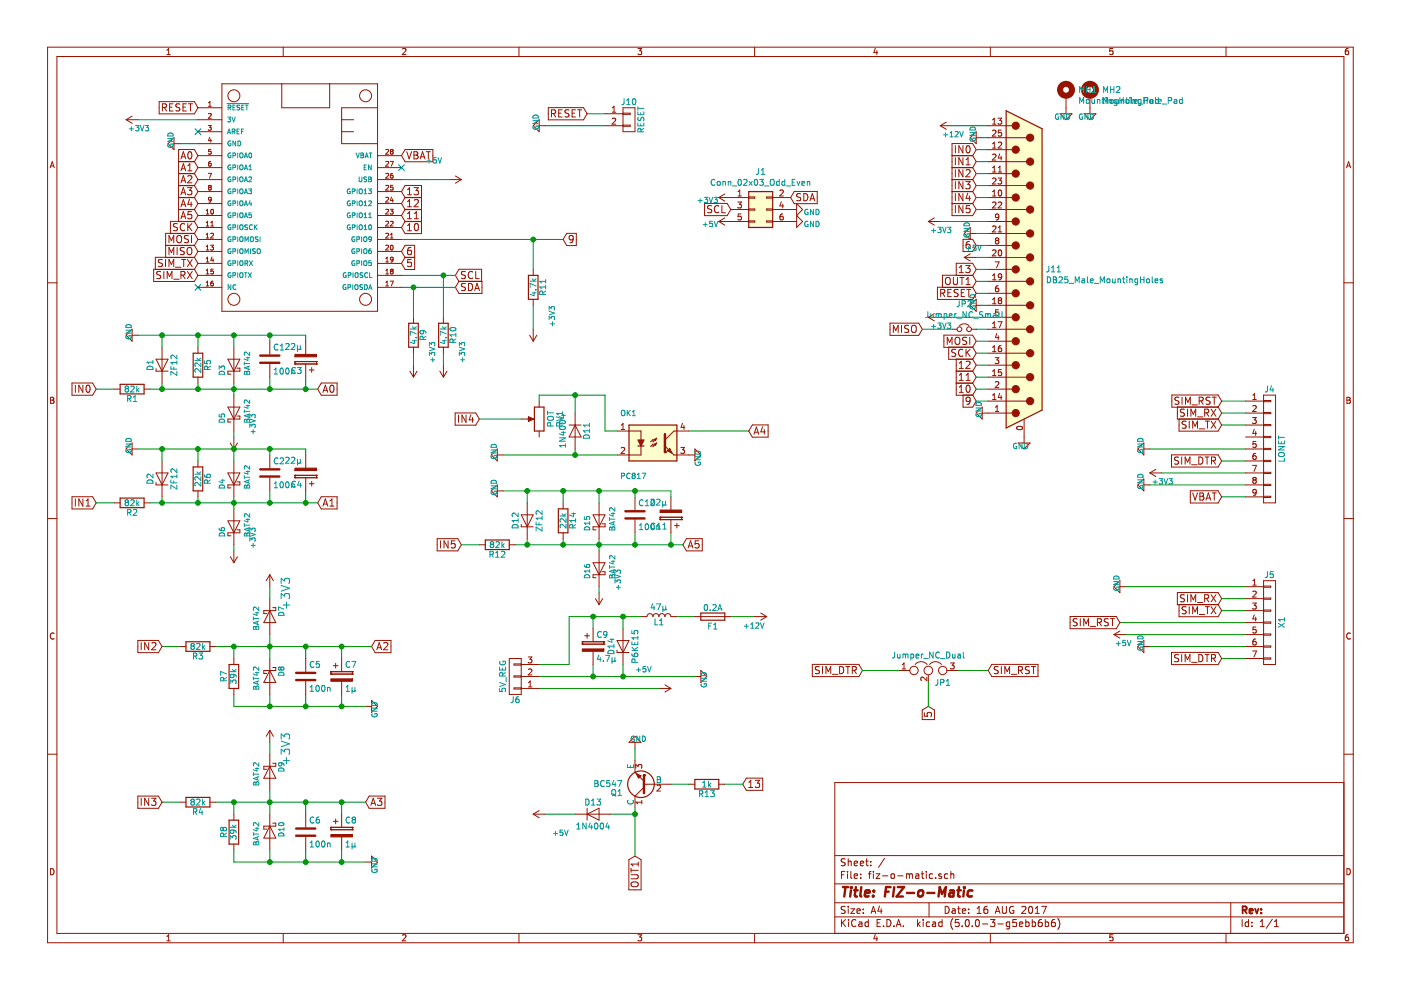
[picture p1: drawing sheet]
<svg xmlns="http://www.w3.org/2000/svg" width="297mm" height="210mm" viewBox="0 0 297 210" stroke-linecap="round" stroke-linejoin="round" font-family="sans-serif">
<g fill="none" stroke="#981200" stroke-width=".21">
<path d="M96.5 87.6h4.4l.7 1.2-.7 1.3h-4.4zM97.2 88v1.5M98.8 88v1.5l-.9-1.5v1.5M99.8 87.9l-.3 1.1h.9M100.2 88.5v1M105.4 96.5h1.3M105.4 95.2v2.5l-1.2-1.2zM110.5 88.8h2.3M114.3 85v1.3M114.3 91.4v1.3M120.7 90.1h2.5M121.9 87.6v7.6"/>
<path d="M121.9 90.1l1.3 2.6h-2.5zM159.5 90.1h3.4v2.6h-3.4l-.8-1.3zM159.9 92.1l.5-1.5 .5 1.5M160 91.6h.8M161.7 90.5l-.4 1.1h1M162 91.1v1M248.4 96.4h9.9l.7 1.3-.7 1.3h-9.9zM248.5 83.7h9.8l.7 1.3-.7 1.3h-9.8zM249.6 86.3h8.7l.7 1.3-.7 1.3h-8.7zM249.9 97l-.6-.1-.2 .1v.5l.7 .3 .1 .3-.3 .3-.6-.1M250 84.3l-.6-.1-.3 .3 .1 .3 .7 .3v.5l-.2 .1h-.6M250 88.8h8.3l.7 1.3-.7 1.3h-8.3z"/>
<path d="M250.5 96.9v1.5M250.6 84.2v1.5M251.1 86.8l-.6-.1-.2 .2v.4l.7 .3 .1 .4-.3 .3-.5-.1M251.3 98.4v-1.5l.5 1.1 .5-1.1v1.5M251.4 85.7v-1.5l.5 1.1 .5-1.1v1.5M251.5 89.4l-.6-.1-.3 .3 .1 .3 .7 .3v.5l-.2 .1-.6-.1M251.8 86.7v1.6M252.1 89.3v1.5M252.5 88.3v-1.6l.5 1.1 .5-1.1v1.6M252.6 98.5h1.2M252.7 85.9h1.2M252.9 90.8v-1.5l.5 1.1 .5-1.1v1.5"/>
<path d="M253.9 88.4h1.1M254.2 96.9a.77 .77 0 0 1 .8 .8 .77 .77 0 0 1-.8 .7zM254.2 85l.8-.1 .1-.2-.1-.4-.8-.1v1.5M254.2 90.9h1.2M254.6 85l.5 .7M255.4 87.5h.7l.2-.2-.1-.4-.8-.2v1.6M255.5 96.9h.9M255.5 89.3h.9M255.8 87.5l.5 .8M255.9 96.9v1.5M256 89.3v1.5M256.6 84.3l-.6-.1-.3 .3 .1 .3 .7 .3v.5l-.2 .1h-.6"/>
<path d="M256.8 86.7l1 1.6M256.8 89.3l1 1.5M256.9 97.7l.7-.1 .1-.2-.1-.4-.7-.1v1.5M257 84.2h.9M257.2 97.7l.5 .7M257.4 84.2v1.5M257.8 86.7l-1 1.6M257.8 89.3l-1 1.5M57.2 121.9l.8 1.2M57.2 121.9v2.5M57.2 121.9l-.8 1.2M248.4 138.3h9.9l.7 1.3-.7 1.3h-9.9z"/>
<path d="M249.6 125.6h8.7l.7 1.3-.7 1.3h-8.7zM249.9 138.9l-.6-.1-.2 .1v.5l.7 .2 .1 .4-.3 .3-.6-.1M250 128.2h8.3l.7 1.3-.7 1.3h-8.3zM250.5 138.8v1.5M251.1 126.2l-.6-.1-.2 .1v.5l.7 .3 .1 .3-.3 .3-.5-.1M251.5 128.7l-.6-.1-.3 .3 .1 .3 .7 .4v.4l-.2 .2-.6-.1M251.8 126.1v1.5M252.1 128.6v1.6M252.5 127.6v-1.5l.5 1.1 .5-1.1v1.5M252.9 130.2v-1.6l.5 1.1 .5-1.1v1.6M253.9 127.7h1.1M254.2 138.8a.77 .77 0 0 1 .8 .7 .77 .77 0 0 1-.8 .8z"/>
<path d="M254.2 130.3h1.2M255.4 126.9l.7-.1 .2-.2-.1-.4-.8-.1v1.5M255.5 138.8h.9M255.5 128.6h.9M255.8 126.9l.5 .7M255.9 138.8v1.5M256 128.6v1.6M256.8 126.1l1 1.5M256.8 128.6l1 1.6M256.9 139.6l.7-.1 .1-.2-.1-.4-.7-.1v1.5M257.2 139.6l.5 .7M257.8 126.1l-1 1.5"/>
<path d="M257.8 128.6l-1 1.6M264.1 124.4h3.8M264.1 126.9h3.8M264.1 129.5h3.8M264.1 132h3.8M264.1 134.5h3.8M264.1 137.1h3.8M264.1 139.6h3.8M265.6 127.9h.8l-.5 .4 .4 .2 .1 .4-.3 .2-.5-.1M265.6 138h.8l-.5 1.3M265.6 124.1h.8M265.6 123.1l.4-.3v1.3"/>
<path d="M265.6 125.5l.5-.2 .3 .4-.8 .9h.8M265.9 130.4l-.3 .8h.8M266.2 135.5h-.2a.79 .79 0 0 0-.1 1.3l.3-.1 .2-.5-.3-.2h-.2l-.3 .2M266.2 130.8v.9M266.3 132.9h-.6l-.1 .7 .5-.2 .3 .3v.3l-.3 .2-.5-.1M267.9 123.1h2.5v17.8h-2.5zM267.9 139.5h1.5v.2h-1.5M267.9 124.3h1.5v.2h-1.5M267.9 126.8h1.5v.3h-1.5M267.9 129.3h1.5v.3h-1.5M267.9 131.9h1.5v.2h-1.5M267.9 134.4h1.5v.3h-1.5"/>
<path d="M267.9 137h1.5v.2h-1.5M57.2 154.9v2.5M57.2 154.9l.8 1.2M57.2 154.9l-.8 1.2M134.6 157.4v1.3M134.6 156.1l1.3 1.3h-2.5zM172.2 140.9h9.9l.8 1.3-.8 1.3h-9.9zM173.7 141.4l-.5-.1-.3 .1v.5l.7 .3 .1 .3-.3 .3h-.5M174.4 141.3v1.5M175.1 142.8v-1.5l.5 1.1 .5-1.1v1.5M176.5 143h1.2M178 141.3a.77 .77 0 0 1 .9 .8 .77 .77 0 0 1-.9 .7z"/>
<path d="M179.3 141.3h.9M179.8 141.3v1.5M180.7 142.1l.7-.1 .2-.2-.1-.4-.8-.1v1.5M181.1 142.1l.5 .7M190.5 142.2h2.4M191.3 141.8h.7M191.3 140.9l.4-.3v1.2M194 140.9a1.62 1.62 0 0 1 2.6 0M195.5 150.5l1.3-.7 1.3 .7v2.1h-2.6zM196 151.1v.7l.7 .1-.1-.7 .2-.2 .6 .1 .1 .2-.1 .6M196.5 143.6v.7l-.9-.7-.4 .2 .2 .5M196.8 143.2v1.5"/>
<path d="M197.1 140.9a1.62 1.62 0 0 1 2.5 0M200.8 142.2h2.4M201.5 140.6h.8l-.4 .4 .3 .2 .1 .4-.2 .2-.6-.1M210.3 140.9h9.8v2.6h-9.8l-.8-1.3zM211.6 141.4l-.5-.1-.2 .1v.5l.6 .3 .1 .3-.2 .3h-.6M212.3 141.3v1.5M213 142.8v-1.5l.6 1.1 .5-1.1v1.5M214.4 143h1.2M215.9 142.1l.7-.1 .2-.2-.1-.4-.8-.1v1.5M216.3 142.1l.5 .7M218.2 141.4l-.5-.1-.2 .1v.5l.6 .3 .1 .3-.2 .3h-.6M218.7 141.3h.9"/>
<path d="M219.1 141.3v1.5M251.3 140.3v-1.5l.5 1.1 .5-1.1v1.5M252.6 140.4h1.2M134.6 163.7h.1M134.6 163.7l1.9 1.9M136.5 166.3h.7M136.5 166.9l-1.9 1.9M158.2 165h3.5v2.6h-3.5l-.7-1.3zM158.7 167h.9M158.7 165.9l.5-.5v1.6M160.1 165.4h1l-.6 .6 .5 .1v.7l-.2 .2-.7-.2M133.3 182.3l1.3-.8 1.3 .8v6.4h-2.6z"/>
<path d="M133.8 184.1v.9M133.8 185.5h1.2l.3 .2v.4l-.3 .2h-1.2M133.8 184.5h1.5M133.9 187.2a.99 .99 0 0 1 1.4 .1 .53 .53 0 0 1-.5 .7h-.5a.53 .53 0 0 1-.5-.7zM135.3 182.8v.8M135.3 183.2h-1.5l.4 .4"/>
<circle cx="193.8" cy="142.2" r=".89"/>
<circle cx="196.8" cy="142.2" r=".91"/>
<circle cx="199.9" cy="142.2" r=".89"/>
</g>
<g fill="none" stroke="#009596" stroke-width=".21">
<path d="M104.1 95.4h1.2l-1.2 .6h1.2M104.2 96.6a.52 .52 0 0 0 .5 .7 .52 .52 0 0 0 .5-.8h-.4v.2M104.2 94.4a.62 .62 0 0 1 .7-.2 .62 .62 0 0 1 .4 .6h-1.2zM116.1 87.2v.7M116.1 87.5h1.2M116.2 88.3h1l.1 .3-.1 .5h-.7a.44 .44 0 0 1-.4-.5zM116.7 90.3v-.6l-.2-.1-.3 .1-.1 .6h1.2M118 88.4l1.2 .4-1.2 .4M118.6 92.8h1.3l-1.3 .7h1.3M118.6 90.3v-.6l-.2-.1-.3 .1-.1 .6h1.2M118.7 90.5a.74 .74 0 0 1 1.2 .3 .72 .72 0 0 1-1.3-.1zM118.7 89.3a.61 .61 0 0 1 .7-.2 .61 .61 0 0 1 .4 .6 .76 .76 0 0 1-1.2-.3z"/>
<path d="M119 91.7h.9M119 88.1h.9M119.2 89.6l-.6 .4M119.2 87.3v.7M119.2 87.7h-1.2l.3 .3M119.4 91.5v.8l-.8-.3M119.4 87.9v.7l-.8-.3M119.9 94.1v.7M119.9 94.5h-1.3l.4 .3M123.9 92.3a.67 .67 0 0 1 .7-.1 .67 .67 0 0 1 .4 .7h-1.3zM125 89.8v.7M125 91v.7"/>
<path d="M125 91.3h-1.3l.3 .4M125 90.1h-1.3l.3 .4M59.6 123.7v-1.1l.7 .6 .2-.5h.7l.2 .2-.2 .8M59.6 126.9v-1.1l.7 .6 .2-.5h.7l.2 .3-.2 .7M59.6 124.1l1.8 .6-1.8 .6M60 128.3h1.4M60.7 127.6v1.4M189.7 138.3v.9l-.2 .3h-.3M190.3 138.7l.1 .8 .4-.1M190.8 138.7v.8M191.4 138.7v.8M191.4 138.8l.4-.1 .2 .2"/>
<path d="M192 138.9l.2-.2h.3v.8M192 138.9v.6M193.1 138.7h.4l.2 .2-.1 .6h-.5M193.1 138.7v1.3M194.2 139.1l.6-.1v-.3h-.4l-.2 .2 .1 .6h.5M195.4 138.7v.8M195.7 138.7l-.3 .2M195.8 139.6h1M197.8 138.3v1.2l-.7-1.2v1.2M199.2 138.4a.56 .56 0 0 0-.8 .5 .56 .56 0 0 0 .8 .5M199.4 139.6h1M200.7 138.3a.64 .64 0 0 1 .7 .6 .64 .64 0 0 1-.7 .6z"/>
<path d="M202 138.7v.8l.5-.1M202.5 138.7v.8M203.1 138.7h.5l.1 .8M203.7 139l-.7 .2 .1 .3h.6M204.2 138.3v1l.2 .2M268.7 121.2v.9l-.1 .3-.3 .1M269.9 121.2h-.5l-.1 .6 .5-.1 .2 .2v.3l-.2 .3-.5-.2M271.1 132.2l1.2 .8M272.3 132.2l-1.2 .8M272.3 131v.7M272.3 131.4h-1.2l.3 .3M59.6 156.7v-1.1l.7 .6 .2-.5h.7l.2 .2-.2 .8"/>
<path d="M59.6 159.9v-1.1l.7 .6 .2-.5h.7l.2 .3-.2 .7M59.6 157.1l1.8 .6-1.8 .6M134.5 156.1a.52 .52 0 0 0-.7 .6 .52 .52 0 0 0 .7 .4v-.4h-.2M135.6 156.1v1.1l-.6-1.1v1.1M136.2 156.1a.58 .58 0 0 1 .7 .5 .58 .58 0 0 1-.7 .6zM198.8 144v1l-.1 .3h-.4M199.4 144.7l.7-.1v-.4l-.7-.2v1.3M200.6 145.3h.8M200.6 144.4l.4-.4v1.3M60 161.3h1.4M60.7 160.6v1.4"/>
</g>
<path d="M41.4 60.3l1.2 1.2M42.6 60.3l-1.2 1.2" fill="none" stroke="#011996" stroke-width=".21"/>
<g fill="none" stroke="#009300" stroke-width=".21">
<path d="M115.6 26.7h12.7M124.5 24.1h3.8M113.1 50.8v6.3M113.1 64.7v5.1M101.6 88.8h8.9M114.3 85v-1.2h7.6v3.8M121.9 95.2v1.3h-15.2M128.3 83.8v7.6h2.5M146.1 91.4h12.6M243.8 95.2h20.3M259 97.7h5.1M259 85h5.1"/>
<path d="M259 87.6h5.1M259 90.1h5.1M243.8 102.8h20.3M246.3 100.3h17.8M259 105.4h5.1M34.4 137.1h3.8M45.8 137.1h3.8v2.5M57.2 124.4v2.5M57.2 134.5v2.6M64.8 137.1v2.5M72.4 137.1v2.5M125.7 133.3v-2.6h-5v10.2h-6.4"/>
<path d="M143.5 130.7h3.8M154.9 130.7h5.1M237.4 132h26.7M238.7 134.5h25.4M238.7 124.4h25.4M243.8 137.1h20.3M259 139.6h5.1M259 126.9h5.1M259 129.5h5.1M49.6 147.2v2.6h7.6v-2.6M57.2 157.4v2.5M64.8 147.2v2.6"/>
<path d="M72.4 147.2v2.6M114.3 146h25.4M125.7 140.9v2.5h-11.4M134.6 158.7v2.5M182.9 142.2h7.6M196.8 144.7v5.1M203.2 142.2h6.3M34.4 170.1h3.8M45.8 170.1h3.8v2.5M57.2 167.5v2.6M64.8 170.1v2.5M72.4 170.1v2.5"/>
<path d="M115.6 172.6h6.3M134.6 171.4v1.2h-5M49.6 180.2v2.6h7.6v-2.6M64.8 180.2v2.6M72.4 180.2v2.6"/>
</g>
<g fill="none" stroke="#981200" stroke-width=".25">
<path d="M113.3 86.3h2v5.1h-2z"/>
<circle cx="135.9" cy="166.3" r="2.82"/>
</g>
<path d="M112 88.3l1.2 .5-1.2 .6z" fill="#981200" stroke="#981200" stroke-width=".21"/>
<path d="M136.5 164.4v3.8" fill="none" stroke="#981200" stroke-width=".51"/>
<circle cx="136.5" cy="164.4" r=".25" fill="#981200"/>
<g fill="#981200" stroke="#981200" stroke-width=".21">
<path d="M134.9 164l1 .5-.5 .5z" fill-rule="evenodd"/>
<path d="M62.5 75.1h4.6v.5h-4.6z" fill-rule="evenodd"/>
<path d="M62.5 99.3h4.6v.5h-4.6z" fill-rule="evenodd"/>
</g>
<g fill="none" stroke="#981200" stroke-width=".21">
<path d="M26.7 25.4l1.3 .7M26.7 25.4h2.6M28 24.6l-1.3 .8M33.7 21.6h7.5l.8 1.2-.8 1.3h-7.5zM34.4 22.8l.8-.1 .1-.2-.1-.4-.8-.1v1.5M34.8 22.8l.5 .7M35.6 30.5l1.3-1.3v2.5zM36 22.7h.5M36.7 22h-.7v1.5h.7M36.9 30.5h1.3M37.9 34.3h3.3l.8-1.3-.8-1.3h-3.3v15.3h3.3l.8-1.3-.8-1.3h-3.3M37.9 34.2h3.3l.8 1.3-.8 1.3h-3.3"/>
<path d="M37.9 36.8h3.3l.8 1.3-.8 1.3h-3.3M37.9 39.3h3.3l.8 1.3-.8 1.3h-3.3M38.1 22.1l-.5-.1-.2 .1v.5l.6 .3 .1 .3-.2 .3h-.6M38.4 33.7l.5-1.5 .5 1.5M38.4 36.2l.5-1.5 .5 1.5M38.4 38.8l.5-1.6 .5 1.6M38.5 33.3h.7M38.5 35.8h.7M38.5 38.3h.7M38.8 22.7h.5M39.5 22h-.7v1.5h.7M39.7 39.8h1l-.5 .6 .4 .1v.7l-.2 .1-.7-.1"/>
<path d="M39.8 37.4l.6-.2 .3 .5-1 1.1h1M39.8 36.2h.9M39.8 35.1l.4-.4v1.5M39.9 22h.9M40 32.3l.2-.1a.81 .81 0 0 1 .5 .7 .81 .81 0 0 1-.5 .8l-.4-.6zM40.4 22v1.5M85.9 31.7h5.9v2.6h-5.9l-.8-1.3zM86.2 32.2l.6 1.5 .5-1.5M87.8 32.2h.5l.3 .2-.1 .3-.2 .2 .3 .1 .1 .4-.3 .3h-.6zM87.8 39.8h.9l-.5 .6 .5 .1v.7l-.3 .1-.6-.1M87.8 32.9h.5M89.1 33.7l.5-1.5 .5 1.5"/>
<path d="M89.2 33.3h.7M90.4 32.2h.8M90.8 32.2v1.5M95.3 38.1h2.5M96.6 37.3l1.2 .8M97.8 38.1l-1.2 .7M32.6 57.1h8.6l.8 1.3-.8 1.3h-8.6zM32.9 54.6h8.3l.8 1.2-.8 1.3h-8.3zM34.1 57.6l-.6-.1-.2 .2v.4l.6 .3 .2 .4-.3 .3-.6-.1M34.4 55.1l-.5-.1-.3 .3v.3l.8 .4v.4l-.2 .1h-.6M34.7 57.5v1.6M35.1 55v1.5"/>
<path d="M35.1 52h6.1l.8 1.3-.8 1.3h-6.1v-5.1h6.1l.8 1.3-.8 1.3h-6.1M35.4 59.1v-1.6l.6 1.1 .5-1.1v1.6M35.8 51.5v-1.6l.5 1.1 .5-1.1v1.6M35.8 54v-1.5l.5 1.1 .5-1.1v1.5M35.8 56.5v-1.5l.5 1.1 .5-1.1v1.5M36.1 46.9h5.1l.8 1.3-.8 1.3h-5.1zM36.8 59.2h1.2M37.2 56.7h1.2M37.6 52.5v1.5M37.6 50.1l.3-.2 .5 .2a1.09 1.09 0 0 1-.3 1.4 .53 .53 0 0 1-.6-.6zM37.6 47.5l-.6-.1-.2 .1v.5l.7 .3 .1 .3-.2 .3-.6-.1M37.9 41.9h3.3l.8 1.3-.8 1.3h-3.3"/>
<path d="M38.4 43.8l.5-1.5 .5 1.5M38.4 46.4l.5-1.5 .5 1.5M38.4 41.3l.5-1.5 .5 1.5M38.4 58.3h.7l.1-.2v-.4l-.8-.2v1.6M38.5 43.4h.7M38.5 45.9h.7M38.5 40.9h.7M38.5 55h.9M38.7 58.3l.5 .8M39 55v1.5M39.1 52.5h-.6l-.2 .1v.5l.7 .2 .1 .4-.3 .3-.6-.1M39.2 47.5a.73 .73 0 0 0-1 .5 .73 .73 0 0 0 .7 .9l.3-.1"/>
<path d="M39.7 52.7l.3-.2h.5a.99 .99 0 0 1-.2 1.5 .53 .53 0 0 1-.6-.5zM39.7 55l1.1 1.5M39.7 57.5l1.1 1.6M39.8 47.4v1.5M40 50l-.6-.1-.2 .2v.4l.6 .3 .2 .4-.3 .3-.6-.1M40 48l.7 .9M40.2 42.2l-.4 1.1h1M40.5 42.8v1M40.6 44.9h-.7l-.1 .7 .7-.1 .2 .2-.1 .5-.2 .2-.6-.2M40.6 49.9v1.6M40.7 47.4l-.9 .9M40.8 55l-1.1 1.5"/>
<path d="M40.8 57.5l-1.1 1.6M86.4 46.4h.9M86.4 41.3h.9M86.4 48.9h.9M86.4 40.2l.4-.4v1.5M86.4 42.7l.4-.4v1.5M86.4 45.3l.4-.4v1.5M86.4 47.8l.4-.4v1.5M86.4 43.8h.9M87.1 52.5h-.4a1.04 1.04 0 0 0 0 1.5l.4-.1 .2-.6-.3-.2h-.5l-.1 .2M87.2 55h-.7l-.1 .7 .7-.1 .2 .3-.1 .5-.2 .1-.6-.1M87.8 46.4h.9"/>
<path d="M87.8 42.4l.6-.1 .3 .1v.3l-.9 1.1h.9M87.8 45.3l.5-.4v1.5M87.9 54.6h-2l-.8 1.2 .8 1.3h2v-5.1h-2l-.8 1.3 .8 1.3h2M88 47.5l.4-.1a.87 .87 0 0 1-.2 1.5l-.4-.6zM89.4 41.9h-3.5l-.8 1.3 .8 1.3h3.5M89.4 44.4h-3.5l-.8 1.3 .8 1.3h3.5M89.4 41.9h-3.5l-.8-1.3 .8-1.3h3.5v10.2h-3.5l-.8-1.3 .8-1.3h3.5M97.3 57.1h4.8v2.6h-4.8l-.7-1.3zM97.3 59.6h4.9v2.6h-4.9l-.7-1.3zM98.7 57.6l-.6-.1-.2 .2v.4l.7 .3 .1 .4-.3 .3-.6-.1M100.2 57.7a.7 .7 0 0 0-.9 .6 .7 .7 0 0 0 .8 .7l.1-.1M100.9 57.5v1.6h.7"/>
<path d="M120.2 49.5h2v2.6h-2l-.8-1.3zM121.5 50.6l-.2 .3-.5-.1-.1-.2v-.5l.6-.2 .2 .3v.6l-.2 .5-.5 .2M149.4 43.1h4.8l.7 1.3-.7 1.3h-4.8zM150.9 43.7l-.6-.1-.2 .1v.5l.6 .3 .2 .3-.3 .3-.6-.1M152.4 43.7a.7 .7 0 0 0-1 .6 .7 .7 0 0 0 .9 .7h.1M153.1 43.6v1.5h.7M168.4 40.6h4.9v2.6h-4.9l-.8-1.3zM169.8 41.1l-.6-.1-.2 .2v.4l.6 .3 .2 .4-.3 .3-.6-.1M170.4 41a.77 .77 0 0 1 .9 .8 .77 .77 0 0 1-.9 .8zM171.7 42.6l.5-1.6 .5 1.6M171.9 42.1h.7M28 71.1h1.3"/>
<path d="M28 69.8v2.5l-1.3-1.2zM33.1 76.2h2.5l-1.2 2.5zM33.1 78.2v.5h2.5M34.4 73.6v7.6M42 73.6v1.3M42 80v1.2M48.3 76.2h2.6l-1.3 2.5zM49.6 73.6v7.6M50.2 78.1h.7v.6h-2.6v.6h.7M57.2 72.3v2.8M57.2 77.2v2.8M62.5 76.7h.1"/>
<path d="M62.5 77.2h.1M62.5 76.7h4.6M62.5 77.2h4.6M62.5 76.7v.5M64.8 72.3v2.8M64.8 77.2v2.8M65.6 78.4h1M66.1 77.9v1M67.1 77.2h.1M67.1 76.7h.1M67.1 76.7v.5M86.9 78.7l.8 1.3"/>
<path d="M87.7 67.3v1.2M87.7 73.6v1.3M87.7 77.4v2.6M88.4 78.7l-.7 1.3M93.3 78.7l.7 1.3M94 67.3v1.2M94 73.6v1.3M94 77.4v2.6M94.8 78.7l-.8 1.3M98.7 60.2l-.6-.1-.2 .1v.5l.7 .3 .1 .3-.3 .3-.6-.1M99.3 60.1a.77 .77 0 0 1 .9 .7 .77 .77 0 0 1-.9 .8zM100.6 61.6l.5-1.5 .6 1.5"/>
<path d="M100.8 61.2h.7M15.3 81.2h4.3l.8 1.3-.8 1.3h-4.3zM16 81.7v1.5M17.6 81.7v1.5l-.9-1.5v1.5M18.4 81.7h.2a.81 .81 0 0 1 .5 .7 .81 .81 0 0 1-.5 .8 1.04 1.04 0 0 1-.2-1.5zM24.2 82.5h1.3M28 93.9v2.6l-1.3-1.3zM28 95.2h1.3M30.5 82.5h1.3M34.4 97.7v7.7M42 97.7v1.3M48.3 86.3h2.6l-1.3 2.5z"/>
<path d="M48.8 93.9l.8 1.3M49.6 83.8v7.6M49.6 92.7v2.5M49.6 97.7v7.7M50.2 88.2h.7v.6h-2.6v.7h.7M50.3 93.9l-.7 1.3M57.2 96.5v2.8M64.8 96.5v2.8M68.1 81.2h3.4v2.6h-3.4l-.7-1.3zM68.5 83.2l.5-1.5 .5 1.5M68.6 82.8h.8M70.1 81.8l.2-.1a.81 .81 0 0 1 .5 .7 .81 .81 0 0 1-.5 .8l-.2-.2-.2-.4z"/>
<path d="M133.4 91.4h2.5v1.9M135.9 94.6v1.9h-2.5M141 94.6l1.9 1.9h.6M143.5 91.4h-.6l-1.9 1.9M264.1 95.2h3.8M264.1 85h3.8M264.1 87.6h3.8M264.1 90.1h3.8M264.1 92.7h3.8M264.1 97.7h3.8M265.6 88.5h.8l-.5 .5 .4 .1 .1 .5-.3 .2-.5-.1M265.6 98.7h.8l-.5 1.2"/>
<path d="M265.6 84.7h.8M265.6 83.8l.4-.4v1.3M265.6 86.1l.5-.1 .3 .3-.8 1h.8M265.9 91l-.3 .9h.8M266.2 96.1h-.2a.79 .79 0 0 0-.1 1.3h.3l.2-.5-.3-.3h-.2l-.3 .3M266.2 91.5v.8M266.3 93.6h-.6l-.1 .6 .5-.1 .3 .2v.3l-.3 .3-.5-.2M267.9 83.8h2.5v22.8h-2.5zM267.9 84.9h1.5v.3h-1.5M267.9 87.5h1.5v.2h-1.5M267.9 90h1.5v.2h-1.5M267.9 92.5h1.5v.3h-1.5"/>
<path d="M267.9 95.1h1.5v.2h-1.5M267.9 97.6h1.5v.3h-1.5M15.3 105.3h4.3l.8 1.3-.8 1.3h-4.3zM16 105.8v1.5M17.6 105.8v1.5l-.9-1.5v1.5M18.2 107.3h.9M18.2 106.2l.5-.4v1.5M24.2 106.6h1.3M30.5 106.6h1.3M33.1 102.3v.5h2.5M33.1 100.3h2.5l-1.2 2.5zM42 104.1v1.3"/>
<path d="M48.3 100.3h2.6l-1.3 2.5zM48.3 110.4h2.6l-1.3 2.6zM48.8 118l.8 1.3M49.6 107.9v7.6M49.6 116.8v2.5M50.2 102.2h.7v.6h-2.6v.6h.7M50.2 112.3h.7v.7h-2.6v.6h.7M50.3 118l-.7 1.3M57.2 101.3v2.8M62.5 100.8h.1M62.5 101.3h.1M62.5 100.8v.5"/>
<path d="M62.5 100.8h4.6M62.5 101.3h4.6M64.8 101.3v2.8M65.6 102.6h1M66.1 102.1v1M67.1 101.3h.1M67.1 100.8h.1M67.1 100.8v.5M68.1 105.3h3.4v2.6h-3.4l-.7-1.3zM68.5 107.3l.5-1.5 .5 1.5M68.6 106.9h.8M69.9 107.3h.9"/>
<path d="M69.9 106.2l.5-.4v1.5M252.4 104.1h5.9l.7 1.3-.7 1.2h-5.9zM252.9 104.5l.5 1.5 .5-1.5M254.4 104.5h.5l.3 .3-.3 .4 .3 .2 .1 .3-.3 .3h-.6zM254.4 105.2h.5M255.7 106l.5-1.5 .5 1.5M255.8 105.6h.8M257 104.5h.9M257.4 104.5v1.5M264.1 100.3h3.8M264.1 102.8h3.8M264.1 105.4h3.8"/>
<path d="M265.9 101.8l-.3-.3 .3-.3h.2l.3 .3-.3 .3M265.9 101.8l-.3 .2v.3l.3 .2 .3-.1 .2-.1v-.3l-.3-.2M265.9 101.8h.2M266.4 104.3l-.3 .2h-.4l-.1-.2 .1-.4 .4-.1 .3 .2-.2 .9-.5 .1M267.9 105.2h1.5v.3h-1.5M267.9 100.1h1.5v.3h-1.5M267.9 102.7h1.5v.2h-1.5M29.2 135.8h4.4l.8 1.3-.8 1.3h-4.4zM29.9 136.2v1.6M31.5 136.2v1.6l-.8-1.6v1.6M32.2 136.4l.6-.2 .3 .5-1 1.1h1M57.2 139.6v7.6"/>
<path d="M57.2 159.9v7.6M57.2 142.2l1.3 2.5h-2.6zM57.8 141.5h.7v.7h-2.6v.6h.7M29.2 168.8h4.4l.8 1.3-.8 1.3h-4.4zM29.9 169.2v1.6M31.5 169.2v1.6l-.8-1.6v1.6M32.1 169.2h1l-.5 .6 .4 .2v.6l-.2 .2-.7-.2M57.2 172.6v7.6M57.2 162.5l1.3 2.5h-2.6zM57.2 175.2l1.3 2.5h-2.6zM57.8 161.8h.7v.7h-2.6v.6h.7M57.8 174.5h.7v.7h-2.6v.6h.7"/>
<path d="M134.6 161.2v2.5M134.6 168.8v2.6M134.8 162.9v-.8l.5 .4 .1-.3 .4-.1 .3 .2-.2 .6M136.1 169.7v.7M136.1 170.1h-1.3l.4 .3M137.2 166.3h5M139.3 166.6l.5-.1 .3 .3-.8 .9h.8M146.1 166.3h1.2M152.4 166.3h1.3"/>
</g>
<g fill="none" stroke="#009596" stroke-width=".21">
<path d="M27.4 27.3h.9M27.9 26.9v.8M28.7 26.6h.8l-.4 .4 .4 .3-.1 .3h-.7M29.8 26.6l.3 1.1 .4-1.1M30.8 26.6h.7l-.4 .4 .4 .1v.5h-.7M35.6 29.4h1.1l-1.1 .6h1.1M35.6 30.6a.52 .52 0 0 0 .6 .7 .52 .52 0 0 0 .4-.8h-.4v.2M35.6 28.4a.62 .62 0 0 1 .7-.2 .62 .62 0 0 1 .4 .6h-1.1zM90.5 34.1h.9M91 33.7v.9M92.5 33.4h-.6v.6l.5-.1 .1 .6h-.6M92.9 33.4l.4 1.2 .3-1.2"/>
<path d="M26.7 70h1.1l-1.1 .6h1.1M26.7 69a.62 .62 0 0 1 .7-.2 .62 .62 0 0 1 .4 .7h-1.1zM26.7 71.2a.52 .52 0 0 0 .6 .7 .52 .52 0 0 0 .4-.7h-.4v.2M31.3 77.8a.66 .66 0 0 1 .8-.1 .66 .66 0 0 1 .3 .6h-1.2zM32.4 76.4v.7M32.4 76.8h-1.2l.3 .3M36.2 77.7v.6h1.3M36.8 77.8v.5M37.5 75.3v.8l-.9-.8-.4 .2 .2 .5M37.5 78.7v.9l-1.3-.9v.9M37.5 76.5v.7M37.5 76.9h-1.3l.4 .3"/>
<path d="M41.3 76.4h1.3M41.7 75.9l.5 .5M42.6 78.2v.7l-.9-.7-.4 .2 .1 .5M42.6 77v.8l-.9-.8-.4 .2 .1 .5M42.6 75.9l-.5 .4M43.3 76.5v.6h.7l-.2-.4 .3-.3h.3l.2 .3-.1 .4M44 78.3l-.1-.6h-.4l-.2 .6h1.3M44.6 77.6l-.6 .5M46.5 78.3v-.7l.4 .4 .1-.3h.5v.6M46.6 78.8a.61 .61 0 0 1 .7-.1 .61 .61 0 0 1 .3 .7h-1.1zM51.8 76.7v.7M51.8 77.1h1.1"/>
<path d="M51.8 78.8l.3-.1 .2 .3 .3-.3h.2l.1 .7h-1.1zM52.2 75.9h.7M52.3 79v.4M52.6 75.7v.7l-.9-.3M52.6 77.7v.6M52.9 74.7v.7l-.8-.7-.3 .2 .1 .4M52.9 77.6l-1.1 .4 1.1 .4M58.1 79.3h.8M58.1 78.4l.4-.4v1.3M58.9 73.1a.56 .56 0 0 0-.8 .5 .56 .56 0 0 0 .8 .5M59.4 73.3l.4-.3v1.2M59.4 74.2h.7"/>
<path d="M59.5 78.2l.2-.2a.69 .69 0 0 1 .4 .7 .69 .69 0 0 1-.4 .6l-.3-.5zM60.6 73l.5-.2 .2 .4-.8 .9h.8M60.7 78.2l.2-.2a.67 .67 0 0 1 .4 .7 .67 .67 0 0 1-.4 .6l-.3-.5zM61.8 73l.5-.2 .2 .4-.8 .9h.8M61.8 78.5v.8M61.8 78.6l.5-.1 .1 .8M62.6 78a.56 .56 0 0 0-.8 .5 .56 .56 0 0 0 .8 .6M63.1 77.9h.8l-.5 .5 .4 .1 .1 .4-.3 .3-.5-.1M63.1 73.9l.1 .2 .5-.2M63.1 73.3v1.2M63.7 73.9l.2 .2M63.7 73.3v.6"/>
<path d="M87 69.8h1.3M87.4 72.2h.9M87.4 69.3l.5 .5M87.8 72.1v.8l-.8-.3M88.1 71.6h.2M88.3 70.8l-1.3-.6v.9M88.3 69.3l-.5 .4M89.6 70.1l.2 .2v.4l-.2 .1-.4-.1-.2-.4 .3-.2 .9 .1 .1 .5M89.7 72l-.1-.7h-.4l-.2 .7h1.3M90.3 71.3l-.6 .4M91 75.4v-.7l.5 .4 .1-.3h.5v.6M91 73.3v-.7l.5 .4 .1-.3h.5v.6"/>
<path d="M91 73.6l1.2 .4-1.2 .4M91.3 76.3h.9M91.8 75.9v.8M93.4 69.8h1.2M93.8 72.2h.8M93.8 69.3l.5 .5M94.2 72.1v.8l-.9-.3M94.5 71.6h.1M94.6 70.8l-1.2-.6v.9M94.6 69.3l-.5 .4M95.5 69.6a.61 .61 0 0 1 .7-.2 .61 .61 0 0 1 .4 .6 .76 .76 0 0 1-1.2-.3zM96 72.6v-.6l-.5-.1-.1 .7h1.3"/>
<path d="M96.7 71.9l-.7 .4M96.7 70.6v.8M96.7 71h-1.3l.3 .4M97.4 75.4v-.7l.4 .4 .1-.3h.5v.6M97.4 73.3v-.7l.4 .4 .1-.3h.5v.6M97.4 73.6l1.1 .4-1.1 .4M97.7 76.3h.8M98.1 75.9v.8M26.7 94.1h1.1l-1.1 .7h1.1M26.7 93.1a.62 .62 0 0 1 .7-.1 .62 .62 0 0 1 .4 .6h-1.1zM26.7 95.3a.52 .52 0 0 0 .6 .7 .52 .52 0 0 0 .4-.7h-.4v.2M26.8 82.4l-.3 .2v.3l.3 .2h.3l.1-.2v-.3l-.2-.2"/>
<path d="M26.8 82.4l-.3-.3 .3-.3h.2l.2 .3-.2 .3M26.8 82.4h.2M27.1 84.5l.6-.1v-.4l-.6-.1v1.2M27.4 84.5l.4 .6M27.7 82l.5-.2 .2 .4-.7 .9h.7M28.3 85.1h.7M28.3 84.2l.3-.3v1.2M29 81.8v1.3M29.1 82.6l.4 .5M29.5 82.3l-.5 .5M37.5 99.4v.8l-.9-.8-.4 .3 .2 .4M46.5 87.8v.6h.5l-.1-.5 .6-.1v.6"/>
<path d="M46.6 89a.61 .61 0 0 1 .7-.1 .61 .61 0 0 1 .3 .6h-1.1zM51.8 86.9v.6M51.8 87.2h1.1M51.8 89l.3-.1 .2 .2 .3-.3 .2 .1 .1 .6h-1.1zM52.2 86h.7M52.2 100h.7M52.3 89.1v.4M52.6 85.9v.7l-.9-.3M52.6 99.8v.7l-.9-.3M52.6 87.9v.5M52.9 84.8v.7l-.8-.7-.3 .2 .1 .5M52.9 98.8v.7l-.8-.7-.3 .2 .1 .4"/>
<path d="M52.9 87.8l-1.1 .3 1.1 .4M53 88.6v-.7l.4 .3 .1-.3h.5v.7M53 90.6v-.7l.4 .4 .1-.3h.5v.6M53 88.8l1.1 .4-1.1 .4M53.2 91.5h.9M53.7 91.1v.8M58.9 97.2a.56 .56 0 0 0-.8 .5 .56 .56 0 0 0 .8 .5M59.4 97.2l.5-.1 .2 .3-.7 .9h.7M60.6 97.1l.5-.2 .2 .4-.8 .9h.8M61.8 97.1l.5-.2 .2 .4-.8 .9h.8M63.1 97.4v1.2M63.1 98l.1 .2 .5-.2"/>
<path d="M63.7 97.4v.6M63.7 98l.2 .2M268.7 81.8v1l-.1 .3h-.3M269.6 81.8l-.3 .9h.8M269.9 82.3v.8M271.1 93.5v.6h1.2v-.6M271.1 92.4v.7M271.1 94.7h1.2l-1.2 .7h1.2M271.1 92.7h1.2M271.2 96a.84 .84 0 0 1 1.1 .2l-.2 .5-.6 .1a.45 .45 0 0 1-.4-.6zM271.7 93.6v.5M272.3 97.2v.6h-1.2"/>
<path d="M26.8 106.5l-.3-.2 .3-.3h.2l.2 .2-.2 .3M26.8 106.5l-.3 .2v.3l.3 .2h.3l.1-.2v-.3l-.2-.2M26.8 106.5h.2M27.1 108.7l.6-.2v-.4l-.6-.1v1.3M27.4 108.7l.4 .6M27.7 106.1l.5-.1 .2 .3-.7 .9h.7M28.3 108.1l.4-.1 .3 .3-.8 1h.8M29 106v1.2M29.1 106.7l.4 .5M29.5 106.4l-.5 .5M31.2 102a.68 .68 0 0 1 .8-.2 .68 .68 0 0 1 .4 .7h-1.2zM32.4 100.5v.8l-.9-.8-.3 .3 .1 .5"/>
<path d="M36.2 101.8v.6h1.3M36.8 101.9v.5M37.5 102.9v.8l-1.3-.8v.8M37.5 100.6v.7M37.5 101h-1.3l.4 .3M41.3 100.5h1.3M41.7 100l.5 .5M42.6 101.1v.8l-.9-.8-.4 .2 .1 .5M42.6 102.3v.8l-.9-.8-.4 .2 .1 .5M42.6 100l-.5 .4M43.3 100.7l.2 .4 .4 .2 .7-.2v-.4l-.2-.2-.5 .2-.1 .3 .3 .3M44 102.5l-.1-.7h-.4l-.2 .7h1.3"/>
<path d="M44.6 101.7l-.6 .5M46.5 112v.3l.2 .2h.7l.2-.2-.1-.4-.6 .1v.3l.2 .2M46.6 102.9a.61 .61 0 0 1 .7-.1 .61 .61 0 0 1 .3 .7h-1.1zM46.6 113.1a.61 .61 0 0 1 .7-.1 .61 .61 0 0 1 .3 .6h-1.1zM46.8 101.8h.8M47.2 101.7v.7l-.8-.3M51.8 100.9v.6M51.8 111v.6M51.8 101.2h1.1M51.8 111.3h1.1M51.8 103l.3-.1 .2 .2 .3-.3 .2 .1 .1 .6h-1.1zM51.8 113.1l.3-.1 .2 .2 .3-.2h.2l.1 .6h-1.1z"/>
<path d="M52.2 110.1h.7M52.3 103.1v.4M52.3 113.2v.4M52.6 110v.7l-.9-.3M52.6 101.8v.6M52.6 112v.5M52.9 108.9v.7l-.8-.7-.3 .3 .1 .4M52.9 101.7l-1.1 .4 1.1 .4M52.9 111.9l-1.1 .4 1.1 .3M53 112.7v-.7l.4 .4 .1-.4h.5v.7M53 114.7v-.6l.4 .3 .1-.3h.5v.6M53 113l1.1 .3-1.1 .4"/>
<path d="M53.2 115.6h.9M53.7 115.2v.9M58.1 102.5l.4-.3v1.2M58.1 103.4h.8M59.5 102.3l.2-.1a.69 .69 0 0 1 .4 .6 .69 .69 0 0 1-.4 .6l-.3-.5zM60.7 102.3l.2-.1a.67 .67 0 0 1 .4 .6 .67 .67 0 0 1-.4 .6l-.3-.5zM61.8 102.6v.8M61.8 102.7l.5-.1 .1 .8M62.6 102.2a.56 .56 0 0 0-.8 .5 .56 .56 0 0 0 .8 .5M63.4 102l-.3 .9h.8M63.7 102.5v.8M53.7 143.5v.6"/>
<path d="M53.7 143.8h1.2M53.8 145.6l.3-.1 .2 .2 .2-.2h.3l.1 .6h-1.2zM54.1 142.6h.8M54.3 145.7v.4M54.5 142.5v.7l-.8-.3M54.5 144.5v.5M54.9 141.4v.7l-.8-.7-.4 .3 .1 .4M54.9 144.4l-1.2 .3 1.2 .4M59.2 142.6a.61 .61 0 0 1 .7 0 .61 .61 0 0 1 .3 .6h-1.1zM59.5 141.7l-.2-.3-.2 .3 .2 .4 .2-.2M59.5 141.7a.35 .35 0 0 1 .5-.3 .35 .35 0 0 1 .2 .5l-.2 .2-.4-.1-.1-.1M59.5 141.7v.2"/>
<path d="M53.7 163.8v.6M53.7 176.5v.6M53.7 164.1h1.2M53.7 176.8h1.2M53.8 165.9l.3-.1 .2 .2 .2-.2h.3l.1 .6h-1.2zM53.8 178.6l.3-.1 .2 .2 .2-.2h.3l.1 .6h-1.2zM54.1 162.9h.8M54.1 175.6h.8M54.3 166v.4M54.3 178.7v.4M54.5 162.8v.7l-.8-.3M54.5 175.5v.7l-.8-.3"/>
<path d="M54.5 164.8v.5M54.5 177.5v.5M54.9 161.7v.7l-.8-.7-.4 .3 .1 .4M54.9 174.4v.7l-.8-.7-.4 .3 .1 .4M54.9 164.7l-1.2 .4 1.2 .3M54.9 177.4l-1.2 .4 1.2 .3M59.1 174.6a.57 .57 0 0 1 .7-.3 .57 .57 0 0 1 .3 .6 .69 .69 0 0 1-1-.2zM59.1 176.8a.61 .61 0 0 1 .7-.2 .61 .61 0 0 1 .4 .6h-1.1zM59.2 162.9a.61 .61 0 0 1 .7 0 .61 .61 0 0 1 .3 .6h-1.1zM59.5 161.7l.3 .3-.1 .3h-.5l-.1-.3 .2-.3 .6 .1 .2 .2 .1 .3M60.2 175.5v.7M60.2 175.8h-1.1l.3 .4"/>
<path d="M126.1 165.5l.6 .1 .1 .2-.2 .3 .3 .2-.2 .4-.6 .1zM126.1 166.1h.5M128.1 165.6a.56 .56 0 0 0-.7 .1 .56 .56 0 0 0 0 .8l.3 .3 .4-.2M129.3 165.5h-.6l-.1 .6 .2-.1 .5 .1v.5l-.2 .2-.5-.2M129.8 167.6l.2-.2a.44 .44 0 0 1 .5 .4v.7l-.5 .2-.2-.2zM130 168.4l.6 .4M130.1 165.4l-.3 .9h.8M130.4 165.9v.9M130.9 165.5h.9l-.5 1.3M131 168.7h.8M131 167.7l.4-.3v1.3M133 162.1v.6h1.3v-.6"/>
<path d="M133.2 169.7a.56 .56 0 0 0 .5 .8 .56 .56 0 0 0 .5-.8M133.6 162.3v.4M139.4 164.7h.4l.2 .2-.2 .4 .3 .2-.1 .4h-.6zM139.4 165.3h.4M148.3 168.3h.6l.1-.5-.7-.2v1.3M148.6 168.3l.4 .6M149 166.9h.7M149 166l.3-.4v1.3M149.5 168l.4-.4v1.3M149.5 168.9h.7M150.2 165.6v1.3M150.4 166.4l.3 .5"/>
<path d="M150.7 167.6h.8l-.5 .5 .4 .2 .1 .4-.3 .2-.5-.1M150.7 166l-.5 .5"/>
</g>
<path d="M41 74.9h2v5.1h-2zM86.6 68.5h2.1v5.1h-2.1zM93 68.5h2v5.1h-2zM25.5 81.5h5v2h-5zM41 99h2v5.1h-2zM133.4 90.1h10.1v7.6h-10.1zM135.3 94.6h1.2M25.5 105.6h5v2h-5zM147.3 165.3h5.1v2h-5.1z" fill="none" stroke="#981200" stroke-width=".25"/>
<g fill="none" stroke="#009300" stroke-width=".21">
<path d="M29.3 25.4h12.7M38.2 30.5h3.8M85.1 38.1h10.2M85.1 58.4h8.9v8.9M29.3 71.1h5.1v2.5M42 71.1v2.5M49.6 71.1v2.5M57.2 71.1v1.2M57.2 80v2.5M64.8 71.1v1.2M64.8 80v2.5M85.1 60.9h2.6v6.4"/>
<path d="M20.4 82.5h3.8M29.3 95.2h5.1v2.5M34.4 81.2v1.3h-2.6M42 81.2v1.3M42 95.2v2.5M49.6 81.2v1.3M49.6 91.4v1.3M49.6 95.2v2.5M57.2 95.2v1.3M64.8 95.2v1.3M20.4 106.6h3.8M34.4 105.4v1.2h-2.6"/>
<path d="M42 105.4v1.2M49.6 105.4v1.2M49.6 115.5v1.3M57.2 104.1v2.5M64.8 104.1v2.5M142.2 166.3h3.9M153.7 166.3h3.8"/>
</g>
<path d="M41.4 27.3l1.2 1.2M42.6 27.3l-1.2 1.2M84.5 34.9l1.2 1.2M85.7 34.9l-1.2 1.2" fill="none" stroke="#011996" stroke-width=".21"/>
<path d="M55.2 76.9h4M55.2 75.4h4M55.2 99.5h4M141 92v3.8M55.2 101h4" fill="none" stroke="#981200" stroke-width=".51"/>
<path d="M133.4 90.1h10.1v7.6h-10.1z" fill-rule="evenodd" fill="#fffecd" stroke="#fffecd" stroke-width=".25"/>
<circle cx="141" cy="95.8" r=".25" fill="#981200"/>
<path d="M135.3 93.3h1.2l-.6 1.3z" fill="#981200" stroke="#981200" stroke-width=".25"/>
<g fill="none" stroke="#981200" stroke-width=".21">
<path d="M10.1 10h276.8v189.9h-276.8zM12.1 12h272.8v185.9h-272.8zM35.4 11.6h.7M35.4 10.6l.4-.3v1.3M47 17.8h33v48.2h-33zM59.7 17.8v5h10.2v-5M60 10v2M85.3 10.4l.5-.1 .3 .3-.8 1h.8M110 10v2M135.3 10.3h.8l-.5 .5 .4 .1v.5l-.2 .2-.5-.2M160 10v2M185.6 10.2l-.3 .9h.8"/>
<path d="M185.9 10.7v.9M210 10v2M235.9 10.3h-.6v.6l.6-.1v.6l-.1 .2-.5-.2M259.9 10v2M285.9 10.3h-.4l-.2 .3-.1 .7 .3 .3 .4-.2v-.6h-.4l-.3 .2M10.6 35.6l.5-1.3 .4 1.3M10.7 35.2h.7M42 22.8h5M42 25.4h5M42 27.9h5M42 30.5h5M42 38.1h5"/>
<path d="M42 35.5h5M42 33h5M44.2 26.6h.6l-.3 .4 .3 .2-.1 .3h-.5M44.2 36.8h.6l-.4 1M44.2 24.1h.4l.2 .2-.6 .8h.6M44.2 22.5h.6M44.2 21.8l.3-.3v1M44.4 39.7l-.2-.2 .2-.2 .4 .2-.2 .2M44.4 39.7l-.2 .2 .2 .4 .4-.2-.2-.4M44.4 39.7h.2M44.5 29.1l-.3 .7h.6M44.7 29.5v.7"/>
<path d="M44.7 34.2a.4 .4 0 0 0-.5 .5l.1 .5 .4-.1v-.4l-.3-.1-.2 .2M44.7 31.7h-.4l-.1 .5 .5-.1v.5h-.5M72.4 25.4h2.6M72.4 27.9h2.6M80 22.8h-7.6v7.7h7.6M80 38.1h5.1M80 35.5h5.1M80 33h5.1M81.8 31.8l.4-.1 .2 .3-.6 .7h.6M81.8 34.3l.4-.1 .2 .3-.6 .7h.6M81.8 36.8h.4l.2 .2-.6 .8h.6M81.8 39.4l.4-.1 .2 .3-.6 .7h.6"/>
<path d="M82.7 34.2h.7l-.4 1M83 32.1l-.2-.2 .2-.2 .3 .2-.2 .2M83 32.1l-.2 .2 .2 .4 .3-.2-.2-.4M83 32.1h.1M83.2 36.8a.4 .4 0 0 0-.4 .4l.1 .5h.4l-.1-.5-.2-.1-.2 .2M83.3 39.3h-.5v.5l.4-.1 .1 .5h-.5M114.3 26.7h1.3M114.3 25.4v2.5l-1.2-1.2zM116.2 22.8h7.5l.8 1.3-.8 1.3h-7.5zM116.9 24.1l.8-.1 .1-.2-.1-.4-.8-.1v1.5M117.3 24.1l.5 .7M118.5 24h.5"/>
<path d="M119.2 23.3h-.7v1.5h.7M120.6 23.4l-.5-.1-.2 .1v.5l.6 .2 .1 .4-.2 .3-.6-.1M121.3 24h.5M122 23.3h-.7v1.5h.7M122.5 23.3h.8M122.9 23.3v1.5M128.3 26.7h3.8M128.3 24.1h3.8M129.8 23.8h.7M129.8 22.9l.4-.4v1.3M129.8 25.2l.5-.1 .2 .3-.7 .9h.7M132.1 22.8h2.5v5.1h-2.5z"/>
<path d="M132.1 24h1.5v.2h-1.5M132.1 26.5h1.5v.3h-1.5M199.4 26.7h2.5M199.4 26.7l1.2 .7M200.6 25.9l-1.2 .8M201.8 33h4.4l.8-1.3-.8-1.3h-4.4v15.3h4.4l.8-1.3-.8-1.3h-4.4M201.8 38.1h4.4l.8 1.2-.8 1.3h-4.4M201.8 33h4.4l.8 1.3-.8 1.3h-4.4M201.8 35.5h4.4l.8 1.3-.8 1.3h-4.4M202.6 30.9v1.5M202.6 33.4v1.6M202.6 36v1.5"/>
<path d="M202.6 38.5v1.5M204.2 30.9v1.5l-.9-1.5v1.5M204.2 33.4v1.6l-.9-1.6v1.6M204.2 36v1.5l-.9-1.5v1.5M204.2 38.5v1.5l-.9-1.5v1.5M204.7 38.5h1l-.5 .6 .4 .1v.7l-.2 .1-.7-.1M204.8 36.1l.6-.1 .3 .4-1 1.1h1M204.8 35h.9M204.8 33.9l.5-.5v1.6M205 31l.2-.1a.81 .81 0 0 1 .5 .8 .81 .81 0 0 1-.5 .7l-.4-.6zM207 29.2h1.2M207 27.9v2.6l-1.3-1.3z"/>
<path d="M209.5 26.7h5.1M209.5 39.3h8.1M209.5 36.8h5.1M209.5 34.3h8.1M209.5 31.7h5.1M209.5 29.2h8.1M210.4 26.3h.8M210.4 27.7l.5-.1 .3 .3-.8 1h.8M210.4 25.4l.4-.3v1.2M210.4 30.5l.4-.4v1.3M210.4 35.6l.4-.4v1.3M210.4 36.5h.8"/>
<path d="M210.4 31.4h.8M210.4 32.8l.5-.1 .3 .3-.8 .9h.8M210.4 37.9l.5-.2 .3 .4-.8 .9h.8M211.6 25.1h.8l-.4 .4 .3 .2 .1 .4-.3 .2-.5-.1M211.6 37.7h.8l-.4 .5 .3 .2 .1 .4-.3 .2-.5-.1M211.6 30.3l.5-.2 .3 .4-.8 .9h.8M211.6 36.5h.8M211.6 35.6l.4-.4v1.3M212 32.6l-.4 .9h.8M212.3 33.1v.8M212.3 27.6h-.6l-.1 .6 .5-.1 .3 .2v.3l-.3 .3-.5-.2M224.7 24.1h2.6l-1.3 1.3z"/>
<path d="M226 20.3v3.8M229.8 24.1h2.6l-1.3 1.3zM231.1 20.3v3.8M285.5 35.6l.4-1.3 .5 1.3M285.6 35.2h.6M10.1 60h2M42 45.7h5M42 48.2h5M42 50.8h5M42 53.3h5M42 55.8h5M42 58.4h5"/>
<path d="M42 43.2h5M42 40.6h5M43.7 45.4h.6M43.7 44.7l.3-.3v1M43.7 47.2l.3-.3v1M43.7 49.7l.3-.2v1M43.7 52.3l.3-.3v1M43.7 54.8l.3-.3v1M43.7 57.3l.3-.2v1M43.7 59.9l.3-.3v1M43.7 47.9h.6M43.7 50.5h.6"/>
<path d="M43.7 53h.6M43.7 55.5h.6M43.7 58.1h.6M44.6 52h.7l-.4 .4 .4 .1-.1 .4h-.6M44.7 49.5h.4l.2 .2-.7 .8h.7M44.7 47.9h.6M44.7 47.2l.3-.3v1M44.8 44.5l.1-.1a.49 .49 0 0 1 .4 .5 .49 .49 0 0 1-.5 .4l-.1-.3zM44.8 42.3l-.2 .1h-.3v-.5l.3-.1 .2 .2-.1 .6-.4 .3M44.9 54.5l-.2 .7h.6M45.2 59.6a.4 .4 0 0 0-.5 .4l.1 .6 .4-.1v-.5h-.3l-.2 .2M45.2 54.9v.6"/>
<path d="M45.2 57.1h-.5v.4h.5v.5h-.5M80 45.7h5.1M80 48.2h5.1M80 50.8h5.1M80 53.3h5.1M80 55.8h5.1M80 58.4h5.1M80 43.2h5.1M80 40.6h5.1M81.8 44.5l.4-.1 .2 .3-.6 .7h.6M81.8 47l.4-.1 .2 .3-.6 .7h.6M81.8 49.5h.4l.2 .2-.6 .8h.6"/>
<path d="M81.8 52.1l.4-.1 .2 .3-.6 .7h.6M81.8 55.5h.6M81.8 58.1h.6M81.8 54.8l.3-.3v1M81.8 57.3l.3-.2v1M81.8 59.9l.3-.3v1M81.8 41.9l.4-.1 .2 .3-.6 .8h.6M82.7 44.4h.6l-.3 .4 .3 .1v.4h-.6M82.7 59.6h.7l-.4 1M82.8 47l.3-.1 .2 .3-.6 .7h.6M82.8 50.5h.5M82.8 49.7l.3-.2v1"/>
<path d="M82.8 54.6h.5v.5h-.5zM82.9 52.1l.1-.1a.49 .49 0 0 1 .4 .5 .49 .49 0 0 1-.5 .5l-.1-.4zM83 57.5l-.2 .2 .2 .4 .3-.2-.2-.4M83 57.5l-.2-.2 .2-.2 .3 .1-.2 .3M83 57.5h.1M83 41.8l-.2 .7h.6M83.2 42.2v.7M83.3 55.1l-.2 .4h-.2M83.3 55v.1M113.1 57.1v1.3M152.4 47l1.3 .7M152.4 47h6.3"/>
<path d="M152.4 41.9l1.3 .7M152.4 41.9h6.3M153.7 46.2l-1.3 .8M153.7 41.1l-1.3 .8M154.9 44.4h3.8M156.4 42.8h.8l-.4 .5 .3 .1 .1 .5-.3 .2-.5-.1M156.5 41.6h.7M156.5 40.6l.3-.3v1.3M157.1 45.4h-.6v.6l.4-.2 .3 .3v.3l-.3 .2-.4-.1M158.7 41.8h1.3v.2h-1.3zM158.7 44.3h1.3v.3h-1.3zM158.7 46.8h1.3v.3h-1.3z"/>
<path d="M162.6 46.8h1.2v.3h-1.2zM162.6 44.3h1.2v.3h-1.2zM162.6 41.8h1.2v.2h-1.2zM163.8 47h5.1M163.8 41.9h3.8M163.8 44.4h5.1M165.3 40.4l.5-.1 .3 .3-.8 1h.8M165.6 42.8l-.3 .9h.8M166 45.4h-.3a.79 .79 0 0 0-.1 1.2h.4l.1-.5-.3-.3h-.2l-.3 .3M166 43.3v.8M168.9 43.2l1.3 1.2-1.3 1.3 1.3 1.3-1.3 1.2zM196.8 47h2.6"/>
<path d="M196.8 47l1.3 .7M198.1 46.2l-1.3 .8M199.8 58.4h6.4l.8 1.3-.8 1.3h-6.4zM200.5 59l.3-.2 .6 .2a1.09 1.09 0 0 1-.3 1.3 .53 .53 0 0 1-.6-.5zM201.8 40.6h4.4l.8 1.3-.8 1.3h-4.4M202.1 58.8v1.2l.3 .3 .5-.1 .1-1.4M202.6 41v1.6M202.6 43.6v1.5M202.7 55.8h3.5l.8 1.3-.8 1.3h-3.5zM203.4 57.8h.8M203.4 56.7l.4-.4v1.5M203.5 58.8h.9"/>
<path d="M204 58.8v1.5M204.2 41v1.6l-.9-1.6v1.6M204.2 43.6v1.5l-.9-1.5v1.5M204.2 50.7h2l.8 1.3-.8 1.3h-2zM204.4 54.6h2.6M204.4 54.6l1.3 .7M204.7 56.3h1l-.5 .6 .4 .1v.7l-.2 .1-.7-.1M204.8 59.3l.5-.5v1.5M205.2 41l-.4 1.1h1M205.5 51.2l-.4 .1a1.04 1.04 0 0 0 0 1.4l.5-.1 .1-.5-.3-.3h-.4l-.2 .3M205.5 41.6v1M205.6 43.6h-.7l-.1 .7 .7-.1 .2 .3-.1 .5-.2 .1-.6-.1"/>
<path d="M205.7 49.5h1.3M205.7 53.8l-1.3 .8M205.7 48.2v2.6l-1.3-1.3zM209.5 47h5.1M209.5 41.9h5.1M209.5 44.4h8.1M209.5 59.7h8.1M209.5 57.1h5.1M209.5 54.6h8.1M209.5 52h5.1M209.5 49.5h8.1M210.4 48l.5-.1 .3 .4-.8 .9h.8"/>
<path d="M210.4 53.1l.5-.1 .3 .3-.8 .9h.8M210.4 43l.5-.2 .3 .4-.8 .9h.8M210.4 41.6h.8M210.4 40.6l.4-.3v1.3M210.4 58.4l.4-.3v1.2M210.4 59.3h.8M211 55.5h.8l-.5 1.3M211.3 51l-.3-.3 .3-.3h.2l.3 .3-.3 .3M211.3 51l-.3 .2v.3l.3 .2h.3l.2-.2v-.3l-.3-.2M211.3 51h.2M211.6 43l.5-.2 .3 .4-.8 .9h.8M211.6 48.3l.4-.4v1.3"/>
<path d="M211.6 49.2h.8M211.8 45.9l-.3 .3-.3-.1-.2-.2 .1-.4 .4-.1 .3 .2-.2 .9-.4 .1M211.8 53.1l.2-.1a.67 .67 0 0 1 .4 .6 .67 .67 0 0 1-.4 .6l-.4-.4zM211.8 40.4l.2-.1a.67 .67 0 0 1 .4 .6 .67 .67 0 0 1-.4 .7l-.4-.5zM212.4 58.6l-.3 .2h-.3l-.1-.6 .4-.1 .3 .2-.1 .7-.2 .3h-.3M284.9 60h2M42 60.9h5M43.7 60.6h.6M80 60.9h5.1M81.8 60.6h.6M112.3 71.1l.8 1.2M113.1 63.5v1.2"/>
<path d="M113.1 69.8v2.5M113.8 71.1l-.7 1.2M188.7 68.5h6.1l.8 1.3-.8 1.3h-6.1zM189.4 70.5v-1.5l.5 1.1 .5-1.1v1.5M191.1 69v1.5M192.7 69h-.6l-.2 .1v.5l.6 .2 .2 .4-.3 .3-.6-.1M193.3 69.2l.3-.2h.5a.99 .99 0 0 1-.2 1.5 .53 .53 0 0 1-.7-.5zM196.8 67.3h2.6M196.8 67.3l1.3 .7M198.1 66.5l-1.3 .8M198.8 60.9h7.4l.8 1.3-.8 1.3h-7.4zM199.4 62.1h.8l.1-.2v-.4l-.9-.1v1.5"/>
<path d="M199.8 62.1l.5 .8M200.1 71.1h6.1l.8 1.2-.8 1.3h-6.1zM200.8 73v-1.5l.5 1.1 .5-1.1v1.5M201 62.1h.5M201.1 73.6h5.1l.8 1.3-.8 1.3h-5.1zM201.7 61.4h-.7v1.5h.7M201.9 69.8h1M202.6 71.7l.3-.2 .5 .2a1.09 1.09 0 0 1-.3 1.3 .53 .53 0 0 1-.6-.5zM202.6 74.1l-.5-.1-.3 .2v.4l.7 .3 .1 .4-.2 .3-.6-.1M202.7 78.7h3.5l.8-1.3-.8-1.3h-3.5v7.7h3.5l.8-1.3-.8-1.3h-3.5M202.7 78.7h3.5l.8 1.3-.8 1.3h-3.5M203.1 61.4h-.5l-.2 .1v.4l.6 .3 .1 .4-.2 .3-.6-.1"/>
<path d="M203.4 77l.4-.4v1.5M203.4 79.6l.4-.5v1.6M203.4 78.1h.8M203.4 69.1a1.42 1.42 0 0 1 2 0M203.8 62.1h.5M204.2 74.2a.73 .73 0 0 0-1 .5 .73 .73 0 0 0 .7 .9l.3-.2M204.5 61.4h-.7v1.5h.7M204.8 76.7l.6-.1 .3 .4-1 1.1h1M204.8 74v1.6M204.8 79.6l.5-.5v1.6M204.8 60.3h.9M205 71.6l-.6-.1-.2 .1v.5l.6 .3 .2 .3-.3 .3h-.6"/>
<path d="M205 61.4h.8M205 74.7l.7 .9M205.4 61.4v1.5M205.6 71.5v1.5M205.7 74l-.9 .9M206 69.8h1M207 64.7h1.2M207 63.5v2.5l-1.3-1.3zM209.5 80h8.1M209.5 77.4h5.1M209.5 74.9h8.1M209.5 72.3h5.1"/>
<path d="M209.5 69.8h8.1M209.5 67.3h5.1M209.5 64.7h8.1M209.5 62.2h5.1M210.4 63.5l.4-.4v1.3M210.4 68.6l.4-.4v1.3M210.4 73.6l.4-.3v1.3M210.4 78.7l.4-.3v1.2M210.4 79.6h.8M210.4 74.6h.8M210.4 69.5h.8M210.4 64.4h.8"/>
<path d="M211 75.8h.8l-.5 .5 .4 .1 .1 .5-.3 .2-.5-.1M211.3 70.7l-.3 .9h.8M211.6 68.2h.8l-.5 1.3M211.6 71.2v.8M211.6 60.6h-.2a.79 .79 0 0 0-.1 1.3l.3-.1 .2-.5-.3-.2h-.2l-.3 .2M211.7 65.7h-.6l-.1 .6 .5-.1 .3 .2v.3l-.3 .2-.5-.1M211.9 63.7l-.3 .2 .1 .4 .2 .1h.4l.1-.2v-.3l-.3-.2M211.9 63.7h.2M212.3 73.3l-.5 .1-.2 .4 .1 .6 .6 .1 .1-.2-.1-.5h-.4l-.3 .2M212.3 63.2l-.4-.1-.2 .2v.3l.2 .1M212.3 63.2v.1M212.3 63.3l.1 .1-.3 .3"/>
<path d="M212.3 78.4h-.6l-.1 .6 .5-.2 .3 .3v.3l-.3 .2-.5-.1M10.7 84.2h.5l.2 .3-.2 .3 .3 .3-.3 .4h-.5zM10.7 84.8h.5M130.8 91.4h2.6M130.8 96.5h2.6M131.7 91.1h.7M131.7 90.1l.4-.3v1.3M131.7 95l.5-.1 .2 .3-.7 .9h.7M138.7 93.2l.5-.3-.2 .5zM138.7 94.2l.5-.3-.2 .5zM139.2 92.9l-.7 .8v-.5l-.6 .5M139.2 93.9l-.7 .8v-.5l-.6 .5"/>
<path d="M143.5 91.4h2.6M143.5 96.5h3.8M144.4 94.9h.7l-.4 .4 .4 .2v.4l-.2 .2-.5-.1M144.7 89.7l-.3 .9h.8M145 90.2v.9M147.3 95.2l1.3 1.3-1.3 1.2zM203.4 82.1l.4-.4v1.5M203.4 80.7h.8M203.4 83.2h.8M204.2 83.7h2l.8 1.3-.8 1.3h-2zM204.8 80.7h.9M205 81.8l.2-.1a.81 .81 0 0 1 .5 .7 .81 .81 0 0 1-.5 .8l-.4-.6z"/>
<path d="M205.7 84.8l-.3 .3h-.4l-.2-.3 .1-.5 .5-.1 .3 .3v.6l-.2 .5-.5 .1M208.2 87.6h6.4M208.2 86.3v2.5l-1.2-1.2zM209.5 85h8.1M209.5 82.5h5.1M210.4 83.8l.4-.4v1.3M210.4 84.7h.8M211 87.3h.8M211 86.3l.4-.3v1.3M211 81l.5-.1 .3 .4-.8 .9h.8M212 83.4l-.4 .9h.8M212.3 83.9v.8"/>
<path d="M215.6 90.6a.62 .62 0 0 1 .7-.3 .62 .62 0 0 1 .5 .6 .62 .62 0 0 1-.8 .3 .62 .62 0 0 1-.4-.6zM215.9 93.9h2.5l-1.3 1.3zM217.1 88.8v5.1M242.5 95.2h1.3M242.5 93.9v2.6l-1.3-1.3zM245.1 99.5l-1.3 .8M285.6 84.2h.4l.3 .3-.3 .3 .3 .3-.2 .4h-.5zM285.6 84.8h.4M10.1 109.9h2M92.7 114.2h4.4l.7 1.3-.7 1.3h-4.4zM93.4 114.7v1.5M95 114.7v1.5l-.9-1.5v1.5"/>
<path d="M96.4 114.7h-.7v.7l.7-.1 .1 .2-.1 .5-.2 .2-.5-.2M101.6 115.5h1.3M105.4 104.1h1.3M105.4 102.8v2.6l-1.2-1.3zM108 115.5h1.2M110.5 111.2v.5h2.6M110.5 109.2h2.6l-1.3 2.5zM111.8 106.6v7.6M119.4 106.6v1.3M119.4 113v1.2M125.7 109.2h2.6l-1.3 2.5zM125.7 119.3h2.6l-1.3 2.6z"/>
<path d="M127 106.6v7.6M127 116.8v7.6M127.6 111.1h.7v.6h-2.6v.6h.7M134.6 105.4v2.7M134.6 110.2v2.8M140 109.7h.1M140 110.2h.1M140 109.7h4.5M140 110.2h4.5M140 109.7v.5M142.2 105.4v2.7M142.2 110.2v2.8"/>
<path d="M143 111.4h1M143.5 110.9v1.1M144.5 110.2h.1M144.5 109.7h.1M144.5 109.7v.5M145.5 114.2h3.4v2.6h-3.4l-.7-1.3zM145.9 116.2l.5-1.5 .5 1.5M146.1 115.8h.7M148.2 114.7h-.8l-.1 .7 .8-.1 .1 .2v.5l-.3 .2-.6-.2M242.5 101.5v2.6l-1.3-1.3zM242.5 102.8h1.3M243.8 100.3l1.3 .7"/>
<path d="M243.8 100.3h2.5M284.9 109.9h2M11.5 134.3a.58 .58 0 0 0-.8 .5 .58 .58 0 0 0 .8 .6M38.2 137.1h1.2M44.5 137.1h1.3M49.6 139.6v1.3M57.2 126.9v7.6M57.2 129.5l1.3 2.5h-2.6zM57.8 128.8h.7v.7h-2.6v.6h.7M64.8 139.6v2.8M72.4 139.6v2.8M79.5 135.8h3.4v2.6h-3.4l-.7-1.3z"/>
<path d="M79.9 137.8l.5-1.6 .5 1.6M80 137.3h.8M81.3 136.4l.6-.2 .3 .2v.3l-.9 1.1h.9M108 139.6h2.5v7.6h-2.5zM112 139.3h.8l-.5 .5 .4 .1 .1 .4-.3 .3-.5-.2M123.5 136.1h.1M123.5 136.6h.1M123.5 136.1v.5M123.5 136.6h4.5M123.5 136.1h4.5M124 134.8h1M124.5 134.3v1"/>
<path d="M125.7 133.3v2.8M125.7 138.1v2.8M126.3 126.9l.7 1.3M127 125.7v2.5M127.6 121.2h.7v.7h-2.6v.6h.7M127.8 126.9l-.8 1.3M128 136.6h.1M128 136.1h.1M128 136.1v.5M130.8 135.8h2.6l-1.3 2.6zM130.8 137.8v.6h2.6M132.1 133.3v7.6"/>
<path d="M135.9 130.7h1.3a.63 .63 0 0 1 .6-.6 .63 .63 0 0 1 .6 .6 .63 .63 0 0 1 .7-.6 .63 .63 0 0 1 .6 .6 .63 .63 0 0 1 .6-.6 .63 .63 0 0 1 .7 .6 .63 .63 0 0 1 .6-.6 .63 .63 0 0 1 .6 .6h1.3M147.3 130.7h7.6M160 130.7h2.6M161.3 130l1.3 .7M162.6 130.7l-1.3 .8M226.9 130.7h9.8l.7 1.3-.7 1.3h-9.8zM228.4 131.2h-.6l-.3 .2 .1 .4 .7 .3v.4l-.2 .2-.6-.1M229 131.2v1.5M229.8 132.7v-1.5l.5 1.1 .5-1.1v1.5M231.1 132.8h1.2M232.7 132l.7-.1 .1-.2v-.4l-.8-.1v1.5M233 132l.5 .7"/>
<path d="M235 131.2h-.6l-.3 .2 .1 .4 .7 .3v.4l-.2 .2-.6-.1M235.4 131.2h.9M235.9 131.2v1.5M236.2 134.5l1.2 .8M236.2 134.5h2.5M237.4 124.4h1.3M237.4 123.1v2.6l-1.2-1.3zM237.4 133.8l-1.2 .7M242.5 137.1h1.3M242.5 135.8v2.6l-1.3-1.3zM286.3 134.3a.58 .58 0 0 0-.8 .5 .58 .58 0 0 0 .8 .6M10.1 159.9h2"/>
<path d="M49.6 146v1.2M64.8 144.4v2.8M70.1 142.4h.1M70.1 142.9h.1M70.1 142.4v.5M70.1 142.9h4.6M70.1 142.4h4.6M70.7 141.1h1M71.2 140.6v1.1M72.4 144.4v2.8M74.7 142.9h.1M74.7 142.4h.1"/>
<path d="M74.7 142.4v.5M77.5 149.8h1.3M78.8 148.5l1.2 1.3-1.2 1.2zM110.5 140.8h-1.5v.2h1.5M110.5 143.3h-1.5v.3h1.5M110.5 145.8h-1.5v.3h1.5M110.5 146h3.8M110.5 143.4h3.8M110.5 140.9h3.8M112 145.6h.8M112 144.7l.4-.3v1.2M112 142l.5-.2 .3 .4-.8 .9h.8"/>
<path d="M139.7 146h2.5M141 145.2l1.2 .8M142.2 146l-1.2 .7M147.3 143.4h1.3M148.6 142.2l1.3 1.2-1.3 1.3zM284.9 159.9h2M38.2 170.1h1.2M44.5 170.1h1.3M49.6 172.6v1.3M49.6 179v1.2M64.8 172.6v2.8M64.8 177.4v2.8"/>
<path d="M70.1 175.4h.1M70.1 175.9h.1M70.1 175.4v.5M70.1 175.9h4.6M70.1 175.4h4.6M70.7 174.1h1M71.2 173.6v1.1M72.4 172.6v2.8M72.4 177.4v2.8M74.7 175.9h.1M74.7 175.4h.1M74.7 175.4v.5"/>
<path d="M78.3 168.8h3.3v2.6h-3.3l-.8-1.3zM78.6 170.8l.5-1.6 .5 1.6M78.8 170.3h.7M80 169.2h1l-.5 .6 .4 .2v.6l-.2 .2-.7-.2M113.1 172.6l1.2 .8M113.1 172.6h2.5M114.3 171.9l-1.2 .7M121.9 172.6h7.7M124.5 171.4v2.5M124.5 172.6l2.5-1.2v2.5zM284.9 165.9h-107.9v32M10.7 184.2a.65 .65 0 0 1 .8 .6 .65 .65 0 0 1-.8 .7z"/>
<path d="M35.4 198.5l.4-.3v1.3M35.4 199.5h.7M60 197.9v2M77.5 182.8h1.3M78.8 181.5l1.2 1.3-1.2 1.2zM85.3 198.3l.5-.1 .3 .3-.8 1h.8M110 197.9v2M135.3 198.2h.8l-.5 .5 .4 .1v.6l-.2 .1-.5-.1M160 197.9v2M177 194.4h107.9M177 191.4h107.9M177 187.4h107.9"/>
<path d="M177 181.4h107.9M178.4 185.5h.5M178.4 195v1.5M178.6 195.6l.7 .9M179.1 184.8h-.7v1.5M179.2 192.2h-.6l-.3 .2 .2 .4 .6 .3v.4l-.2 .2-.6-.1M179.2 182.1h-.6l-.3 .2 .2 .4 .6 .3v.4l-.2 .2-.6-.1M179.3 195l-.9 .8M179.7 184.8v.1M179.7 185.3v1M179.8 182.1v1.5M179.8 192.2v.1"/>
<path d="M179.8 192.7v1M179.8 182.7l.2-.1h.4l.1 1M179.9 195v.1M179.9 195.5v1M180.4 192.7h.8l-.8 1h.8M180.4 184.8v1.3l.2 .2M181.1 183.1l.7-.2v-.3h-.5l-.2 .2 .1 .7h.6M181.1 185.8l.7-.2v-.3h-.5l-.2 .2 .1 .7h.6M181.5 195.1a.59 .59 0 0 0-.8 0 .59 .59 0 0 0-.1 .7 .56 .56 0 0 0 .2 .6 .56 .56 0 0 0 .7-.1M181.7 193.2l.7-.2-.1-.2-.4-.1-.2 .2 .1 .7h.5M182.1 195.5h.6l.1 1M182.4 183.1l.7-.2-.1-.3h-.4l-.2 .2 .1 .7h.5"/>
<path d="M182.5 186.1v.2M182.5 185.3v.2M182.8 195.8l-.5 .1-.3 .2 .3 .4 .5-.1M183 193.5v.2M183 192.8v.1M183.5 182.6h.6M183.7 182.1v1.3l.4 .2M184.1 195.5h-.4l-.3 .2 .1 .6 .2 .2 .4-.1M184.1 195v1.5M184.1 185.3h.6M184.6 183.4v.2M184.6 182.6v.2"/>
<path d="M184.7 193.7l.5-1.5 .5 1.5M184.7 184.8l-.4 .2v1.3M184.8 193.2h.8M185.2 184.8v.1M185.2 185.3v1M185.6 198.1l-.3 .9h.8M185.8 185.3h.7l-.7 1h.7M185.9 198.6v.9M186 195.7h.5M186.5 192.1l-.4 1.1h1M186.7 195h-.7v1.5h.7M186.8 192.7v1"/>
<path d="M187.1 185.7h1.1M187.3 196.3v.2M187.5 182l-1.2 1.9M188 195a.76 .76 0 0 1 .9 .7 .76 .76 0 0 1-.9 .8zM189 185.4l.2-.1 .4 .1v.7l-.2 .2-.4-.2zM189.5 196.3v.2M190 196.5l.5-1.5 .5 1.5M190.2 196h.7M190.3 185.7h1.2M191.5 196.3v.2M192.2 185.4l.4-.1 .2 .2M192.2 185.3v1"/>
<path d="M192.8 185.5l.2-.2h.4v1M192.8 185.5v.8M194.2 185.3h.5l.1 1M194.5 195v1.5M194.7 195.9l.4 .6M194.8 185.6l-.5 .1-.2 .2 .2 .4 .5-.1M195.1 195.5l-.6 .5M195.3 185.3h.6M195.5 184.8v1.3l.4 .2M195.7 195v.1M195.7 195.5v1M196.4 184.8v.1"/>
<path d="M196.4 185.3v1M197 191.4v3M197.1 195.5h-.4l-.3 .2v.6l.3 .2 .4-.1M197.7 195.5h.6l.1 1M197.7 185.3h-.4l-.3 .2 .2 .7h.5M198.4 195.8l-.7 .3 .2 .4 .5-.1M198.4 186.1v.2M199.6 185.3h-.4l-.2 .2 .1 .2 .5 .1v.4h-.6M199.7 195.5h-.4l-.3 .2 .1 .6 .2 .2 .4-.1M199.7 195v1.5M200.4 192.2a.75 .75 0 0 1 .8 .7 .75 .75 0 0 1-.8 .8zM200.9 185.3h-.4l-.3 .2 .1 .6 .2 .2 .4-.1"/>
<path d="M201.6 184.8v1.5M201.6 185.4l.2-.1h.4v1M201.9 192.8h.6v.9M202 194.8a1.71 1.71 0 0 0 0 2.2M202.5 193l-.5 .1-.2 .2 .2 .4 .5-.1M203 192.7h.6M203.2 192.2v1.3l.4 .2M203.3 195h-.7l-.1 .7 .7-.1 .2 .2-.1 .5-.2 .2-.6-.2M204 196.3v.2M204 193.2l.7-.2v-.2l-.5-.1-.2 .2 .1 .7h.6M204.9 195h.1a.81 .81 0 0 1 .5 .7 .81 .81 0 0 1-.5 .8 .95 .95 0 0 1-.1-1.5zM205.4 192.8v.1"/>
<path d="M205.4 193.5v.2M206.1 196.3v.2M207 195h.3a.85 .85 0 0 1-.1 1.5 1 1 0 0 1-.2-1.5zM207.2 193.7h.8M207.2 192.6l.4-.4v1.5M208.3 195.9h1.1M209.3 192.2h-.4l-.2 .3-.1 .9 .3 .3 .5-.2-.1-.7h-.4l-.3 .2M210 197.9v2M210 195h.9l-.5 .5 .5 .2v.6l-.3 .2-.6-.2M211 193.7l.5-1.5 .5 1.5M211.2 193.2h.7M211.6 195.9h1.1"/>
<path d="M212.5 192.2v1.2l.3 .3h.3l.3-.3v-1.2M214.1 195.5h-.5l-.3 .2 .1 .6 .2 .2 .5-.1M214.1 195.5l-.1 1.3-.2 .2-.4-.1M214.9 192.2a.69 .69 0 0 0-.9 .7 .69 .69 0 0 0 .9 .6v-.5h-.3M215.5 195h-.7l-.1 .7 .7-.1 .1 .7-.2 .2-.6-.2M216.1 196l.8-.2-.1-.3h-.5l-.2 .2 .1 .7h.6M216.6 192.3l.6-.1 .3 .4-.9 1.1h.9M217.5 195.5h.4l.3 .2-.1 .7h-.6M217.5 195v1.5M218.2 192.3l.2-.1a.8 .8 0 0 1 .6 .7 .8 .8 0 0 1-.6 .8l-.3-.6zM218.9 195.5h.4l.3 .2-.1 .6-.2 .2-.4-.1M218.9 195v1.5"/>
<path d="M219.5 193.7h.9M219.5 192.6l.4-.4v1.5M220.8 195h-.4a1.11 1.11 0 0 0-.1 1.4l.4 .1 .2-.2 .1-.5-.3-.3-.4 .1-.2 .2M220.9 192.2h1l-.7 1.5M221.6 195.5h.5l.2 .2-.1 .7h-.6M221.6 195v1.5M223.6 195h-.4a1.16 1.16 0 0 0-.2 1.4l.5 .1 .2-.2 .1-.5-.3-.3-.5 .1-.1 .2M224.3 194.8a1.71 1.71 0 0 1 0 2.2M235.9 198.2h-.6v.6l.6-.1v.7l-.1 .1-.5-.1M259.9 197.9v2M260.9 191.4v6.5M263.4 195v1.5"/>
<path d="M264.7 195.5h-.4l-.3 .2 .1 .7h.6M264.7 195v1.5M265.4 196.3v.2M265.4 195.5v.2M267.2 196.5h.9M267.2 195.4l.4-.4v1.5M269.8 194.9l-1.3 1.9M270.2 196.5h.9M270.2 195.4l.4-.4v1.5M285.6 184.2a.65 .65 0 0 1 .7 .6 .65 .65 0 0 1-.7 .7zM285.9 198.2h-.4l-.2 .3-.1 .7 .3 .3 .4-.1v-.7h-.4l-.3 .2"/>
<circle cx="49.6" cy="20.3" r="1.27"/>
<circle cx="77.5" cy="20.3" r="1.27"/>
<circle cx="49.6" cy="63.5" r="1.27"/>
<circle cx="77.5" cy="63.5" r="1.27"/>
<circle cx="203.4" cy="69.8" r=".51"/>
<circle cx="205.5" cy="69.8" r=".51"/>
</g>
<g fill="#981200" stroke="#981200" stroke-width=".21">
<path d="M141.5 95.6l.5-.5 .5 1z" fill-rule="evenodd"/>
<path d="M70.1 143.9h4.6v.5h-4.6z" fill-rule="evenodd"/>
<path d="M70.1 176.9h4.6v.5h-4.6z" fill-rule="evenodd"/>
<path d="M123.5 137.6h4.5v.5h-4.5z" fill-rule="evenodd"/>
<path d="M140 108.1h4.5v.6h-4.5z" fill-rule="evenodd"/>
<circle cx="215.4" cy="87.6" r=".76"/>
<circle cx="215.4" cy="82.5" r=".76"/>
<circle cx="215.4" cy="77.4" r=".76"/>
<circle cx="215.4" cy="72.3" r=".76"/>
<circle cx="215.4" cy="67.3" r=".76"/>
<circle cx="215.4" cy="62.2" r=".76"/>
<circle cx="215.4" cy="57.1" r=".76"/>
<circle cx="215.4" cy="52" r=".76"/>
<circle cx="215.4" cy="47" r=".76"/>
<circle cx="215.4" cy="41.9" r=".76"/>
<circle cx="215.4" cy="36.8" r=".76"/>
<circle cx="215.4" cy="31.7" r=".76"/>
<circle cx="215.4" cy="26.7" r=".76"/>
<circle cx="218.4" cy="85" r=".76"/>
<circle cx="218.4" cy="80" r=".76"/>
<circle cx="218.4" cy="74.9" r=".76"/>
<circle cx="218.4" cy="69.8" r=".76"/>
<circle cx="218.4" cy="64.7" r=".76"/>
<circle cx="218.4" cy="59.7" r=".76"/>
<circle cx="218.4" cy="54.6" r=".76"/>
<circle cx="218.4" cy="49.5" r=".76"/>
<circle cx="218.4" cy="44.4" r=".76"/>
<circle cx="218.4" cy="39.3" r=".76"/>
<circle cx="218.4" cy="34.3" r=".76"/>
<circle cx="218.4" cy="29.2" r=".76"/>
</g>
<g fill="none" stroke="#009596" stroke-width=".21">
<path d="M228.9 19.6v-1.2l.4 .9 .4-.9v1.2M230.4 19h.7M230.4 18.4v1.2M231.1 18.4v1.2M231.6 19.6h.8M231.6 18.7l.4-.3v1.2M234 19.6v-1.2l.4 .9 .4-.9v1.2M235.4 18.4v1.2M235.4 19h.8M236.2 18.4v1.2M236.7 18.5l.5-.1 .2 .3-.7 .9h.7M48.1 22h4.6"/>
<path d="M48.2 28.4l.4-1 .3 1M48.3 24.8h.6l-.3 .4 .3 .2v.3h-.6M48.3 28.1h.5M48.4 22.8h.5v-.4l-.5-.1v1M48.6 22.8l.4 .5M48.9 30a.46 .46 0 0 0-.6 .4 .46 .46 0 0 0 .7 .4v-.3h-.3M48.9 32.5a.46 .46 0 0 0-.6 .5 .46 .46 0 0 0 .7 .4v-.4h-.3M48.9 35a.46 .46 0 0 0-.6 .5 .46 .46 0 0 0 .7 .4v-.4h-.3M48.9 37.6a.46 .46 0 0 0-.6 .4 .46 .46 0 0 0 .7 .4v-.3h-.3M49.2 24.8l.3 1 .4-1M49.2 27.9l.5-.1 .1-.4h-.6v1M49.4 22.8h.3"/>
<path d="M49.4 33l.5-.1v-.4l-.5-.1v1.1M49.4 35.5h.5v-.4l-.5-.1v1M49.4 38.1l.5-.1v-.4l-.5-.1v1M49.5 27.9l.3 .5M49.9 22.3h-.5v1h.5M50 29.9v1l-.6-1v1M50.2 27.8h.4M50.4 32.4v1.1M50.4 35v1M50.4 37.5v1M50.4 29.9a.51 .51 0 0 1 .6 .5 .51 .51 0 0 1-.6 .5zM50.7 27.4h-.5v1h.5"/>
<path d="M50.8 22.3l-.5 .1a.42 .42 0 0 0 .5 .5l-.1 .4h-.5M50.9 32.6l.2-.2 .4 .2v.5l-.2 .4-.4-.2zM50.9 35.1l.2-.1 .4 .1v.5l-.1 .3-.3 .1-.2-.2zM50.9 37.6l.2-.1 .4 .1v.6l-.1 .3h-.3l-.2-.1zM51.2 27.8h.3M51.3 22.8h.3M51.7 27.4h-.5v1M51.7 22.3h-.4v1h.4M51.8 33.5l.4-1.1 .3 1.1M51.8 36l.4-1 .3 1M51.8 38.5l.4-1 .3 1M51.9 33.2h.5"/>
<path d="M51.9 35.7h.5M51.9 38.2h.5M52 22.3h.6M52.3 22.3v1M52.8 37.6l.4-.1 .1 .3-.6 .7h.6M52.8 35.3l.3-.3v1M52.8 36h.5M52.9 32.5l.1-.1a.55 .55 0 0 1 .4 .6 .55 .55 0 0 1-.4 .5l-.2-.4zM75.5 32.4l.4 1.1 .3-1.1M76.1 37.5v.8l.2 .2 .4-.2v-.8M76.5 32.4h.4l.2 .2-.2 .3 .2 .4-.2 .2h-.4zM76.5 32.9h.4"/>
<path d="M77.2 35.5h.3M77.4 33.5l.3-1.1 .4 1.1M77.5 33.2h.5M77.7 35h-.5v1h.5M77.7 37.6h-.5a.42 .42 0 0 0 .5 .5l-.1 .4h-.4M78.2 37.5l.5 .2-.2 .3 .2 .1 .1 .2-.2 .2h-.4zM78.2 38h.3M78.3 32.4h.6M78.6 32.4v1.1M78.7 35v1l-.6-1v1M113 25.6h1.1l-1.1 .6h1.1M113.1 26.8a.52 .52 0 0 0 .5 .7 .52 .52 0 0 0 .4-.8h-.3v.2"/>
<path d="M113.1 24.6a.62 .62 0 0 1 .7-.2 .62 .62 0 0 1 .3 .6h-1.1zM132.3 20.9v1.1l-.5 .2M132.9 22.2h.7M132.9 21.3l.3-.4v1.3M134.2 21l.2-.1a.67 .67 0 0 1 .4 .7 .67 .67 0 0 1-.4 .6l-.3-.5zM135.2 22.6v.8M135.2 23.7v.6h1.3v-.6M135.2 26.1v.6h1.3v-.6M135.2 23h1.3M135.3 24.9l-.1 .4 .2 .2h.4l.2-.5 .3-.1 .2 .2v.5M135.8 23.9v.4M135.8 26.2v.5"/>
<path d="M135.9 27.9l-.1-.6-.1-.1-.3 .1-.2 .6h1.3M136.5 27.2l-.6 .4M151.6 38.2a.56 .56 0 0 0-.8 .5 .56 .56 0 0 0 .8 .5M152.2 38.5h.3l.2 .2-.1 .5-.3 .1-.3-.2zM153.3 38.6l.4-.1 .1 .8M153.3 38.5v.8M154.4 38.6l.5-.1 .1 .8M154.4 38.5v.8M155.3 39.4h.9M156.6 38.2l.2-.2a.67 .67 0 0 1 .4 .7 .67 .67 0 0 1-.4 .6l-.3-.5zM157.7 38.2l.5-.2 .2 .4-.8 .9h.8M158.8 38.5l.7 .8"/>
<path d="M159.5 38.5l-.7 .8M160 38.2l.2-.2a.67 .67 0 0 1 .5 .7 .67 .67 0 0 1-.5 .6l-.3-.5zM160.9 35.7v.9l-.2 .3-.3 .1M161.1 38h.7l-.4 .5 .4 .1v.6l-.2 .1-.5-.1M161.4 37h.7M161.4 36.1l.4-.4v1.3M162.1 39.4h1M163.5 38.1h.4a.78 .78 0 0 1-.1 1.2l-.4-.2-.1-.6zM165.2 38.5h-.3l-.3 .2 .1 .5h.5M165.2 38v1.3M166.4 38.5h-.4l-.2 .2 .1 .5h.5M166.4 38v1.3"/>
<path d="M166.7 39.4h1M168 38.6h.4M168.5 38h-.5v1.3h.5M169 38.5l.3 .8 .3-.8M170 38.9l.6-.1-.1-.3h-.3l-.2 .1 .1 .6h.4M171.2 38.6l.4-.1 .1 .8M171.2 38.5v.8M200 28.6h.9M200.5 28.2v.8M201.4 29h.7M201.4 28.2l.3-.3v1.1M202.5 28l.4-.1 .2 .3-.6 .8h.6"/>
<path d="M203.5 27.9l.4 1.1 .3-1.1M205.7 28.1h1.1l-1.1 .7h1.1M205.7 27.1a.62 .62 0 0 1 .7-.1 .62 .62 0 0 1 .4 .6h-1.1zM205.7 29.3a.52 .52 0 0 0 .5 .7 .52 .52 0 0 0 .5-.7h-.4v.2M224.4 24.2a.52 .52 0 0 0-.7 .5 .52 .52 0 0 0 .7 .5v-.4h-.2M225.6 24.2v1.1l-.6-1.1v1.1M226.1 24.2a.58 .58 0 0 1 .7 .5 .58 .58 0 0 1-.7 .6zM228.9 21.9v-1.2l.4 .9 .4-.9v1.2M229.5 24.2a.52 .52 0 0 0-.7 .5 .52 .52 0 0 0 .7 .5v-.4h-.2M230.4 21.1l.5 .1-.1 .7-.4-.1zM230.7 24.2v1.1l-.7-1.1v1.1M231.2 24.2a.58 .58 0 0 1 .7 .5 .58 .58 0 0 1-.7 .6z"/>
<path d="M231.5 21.1l.1 .8 .5-.1M232.1 21.1v.8M232.7 21.2l.5-.1v.8M232.7 21.1v.8M233.6 21.1h.5M233.8 20.7v1.1l.2 .1M234 21.9h.1M234 21.9v-1.2l.4 .9 .4-.9v1.2M234.5 20.7v.1M234.5 21.1v.8M235.1 21.2l.5-.1 .1 .8M235.1 21.1v.8"/>
<path d="M235.5 21.1l.5 .1-.1 .7-.5-.1zM236.6 21.1v.7l.2 .1M236.8 21.1h-.5l-.1 .6 .3 .2 .6-.1M236.8 21.1v1l-.2 .3-.3-.1M236.8 21.9h-.1M237.1 21.1v.8M237.4 20.7v1.2M237.4 21.3h.8M237.7 21.2l.5-.1 .1 .8M237.7 21.1v.8M238.2 20.7v1.2M238.7 21.1h.5"/>
<path d="M238.9 20.7v1.1l.2 .1M238.9 21.1l-.2 .2v.4l.1 .2h.4M239.1 21.1l.3 .2v.4l-.3 .2M239.6 20.7v.1M239.6 21.1v.8M239.9 20.7v1.1l.2 .1M240.2 21.2l.5-.1 .1 .8M240.2 21.1v.8M240.5 21.5l.6-.1v-.3h-.4l-.2 .2 .1 .6h.5M241.4 22.1h.9M241.9 21.1h-.3l-.3 .2 .1 .6h.5M241.9 21.1v1l-.2 .3-.3-.1"/>
<path d="M242.5 20.7v1.2M242.5 21.3h.7M243.2 20.7v1.2M243.2 21.3l.1-.5-.7-.1v1.2M243.2 21.3h-.6M243.9 21.9h.5M243.9 21.9l-.1-.6 .1-.2h.4l.1 .2v.6M244.2 21.1l.2 .2M244.4 21.7l-.2 .2M244.4 21.4l-.5 .1v.4M245 21.7l.2 .2h.4M245 20.7v1.1l.2 .1"/>
<path d="M245.6 21.8l.2 .1h.3M245.6 21.1h-.4l-.2 .2M245.6 21.3l.2-.2 .4 .2v.1l-.6 .1M245.6 20.7v1.2M246.4 22.1h1M247.7 21.3l.7-.1v-.4l-.7-.1v1.2M249 21.1h.4l.1 .8M249.5 21.4l-.6 .2 .1 .3h.5M250.7 21.1h-.4l-.2 .2 .1 .6h.5M250.7 20.7v1.2M48.9 52.8a.46 .46 0 0 0-.6 .5 .46 .46 0 0 0 .7 .4v-.4h-.3M48.9 40.1a.46 .46 0 0 0-.6 .5 .46 .46 0 0 0 .7 .4v-.4h-.3"/>
<path d="M48.9 42.6a.46 .46 0 0 0-.6 .5 .46 .46 0 0 0 .7 .4v-.3h-.3M48.9 45.2a.46 .46 0 0 0-.6 .5 .46 .46 0 0 0 .7 .3v-.3h-.3M48.9 47.7a.46 .46 0 0 0-.6 .5 .46 .46 0 0 0 .7 .4v-.4h-.3M48.9 50.3a.46 .46 0 0 0-.6 .4 .46 .46 0 0 0 .7 .4v-.3h-.3M48.9 55.3a.46 .46 0 0 0-.6 .5 .46 .46 0 0 0 .7 .4v-.4h-.3M48.9 57.9a.46 .46 0 0 0-.6 .4 .46 .46 0 0 0 .7 .4v-.3h-.3M49.4 40.6l.5-.1v-.4h-.5v1M49.4 43.1h.5v-.4l-.5-.1v1M49.4 45.7l.5-.1v-.4l-.5-.1v1.1M49.4 48.2h.5v-.4l-.5-.1v1M49.4 50.7h.5v-.4l-.5-.1v1M49.4 53.3l.5-.1v-.4h-.5v1"/>
<path d="M49.4 55.8h.5v-.4l-.5-.1v1M49.4 58.4l.5-.1v-.4l-.5-.1v1M50.4 40.1v1M50.4 42.6v1M50.4 45.1v1.1M50.4 47.7v1M50.4 50.2v1M50.4 52.8v1M50.4 55.3v1M50.4 57.8v1M50.9 58l.2-.2 .4 .2v.5l-.1 .3h-.3l-.2-.1zM50.9 40.2l.2-.1 .4 .1v.5l-.2 .4-.4-.2z"/>
<path d="M50.9 42.7l.2-.1 .4 .1v.6l-.2 .3-.4-.1zM50.9 45.3l.2-.2 .4 .2v.5l-.1 .3-.3 .1-.2-.2zM50.9 47.8l.2-.1 .4 .1v.5l-.1 .3-.3 .1-.2-.2zM50.9 50.3l.2-.1 .4 .1v.6l-.2 .3-.4-.1zM50.9 52.9l.2-.1 .4 .1v.5l-.1 .3-.3 .1-.2-.2zM50.9 55.4l.2-.1 .4 .1v.6l-.1 .3h-.3l-.2-.1zM51.8 46.2l.4-1.1 .3 1.1M51.8 57.8h.6M51.8 41.1l.4-1 .3 1M51.8 43.6l.4-1 .3 1M51.9 45.8h.5M51.9 40.8h.5"/>
<path d="M51.9 43.3h.5M51.9 51.2v-1l.4 .7 .3-.7v1M51.9 53.8v-1l.4 .7 .3-.7v1M51.9 55.8h.5l.1-.4-.6-.1v1M52.1 57.8v1M52.2 55.8l.3 .5M52.5 47.7l-.6 .1a.42 .42 0 0 0 .5 .5v.3h-.5M52.6 57.8l.7 1M52.7 40.1h.6l-.3 .3 .3 .2v.4h-.6M52.9 55.3l.6 1M53 42.5l-.2 .8h.6M53.1 50.3l.2-.1 .4 .1v.8l-.2 .1-.4-.1z"/>
<path d="M53.1 52.8v1M53.2 42.9v.7M53.3 45.1h-.5v.5h.4l.1 .4h-.5M53.3 57.8l-.7 1M53.5 47.8a.46 .46 0 0 0-.6 .4 .46 .46 0 0 0 .6 .4M53.5 55.3l-.6 1M53.9 47.7v1M54.1 48.1l.4 .6M54.1 52.8h-.5v.3l.4 .2 .1 .3-.2 .2-.4-.1M54.5 47.7l-.6 .5M54.6 52.9l.1-.1 .4 .1 .1 .5-.2 .3-.3 .1-.1-.2zM54.7 50.3h-.5v.3l.4 .2 .1 .2-.2 .2h-.4"/>
<path d="M55.1 50.2v1M73.3 57.9a.46 .46 0 0 0-.5 .4 .46 .46 0 0 0 .6 .4v-.3h-.2M73.8 58.4l.5-.1 .1-.4-.6-.1v1M74.2 45.2a.46 .46 0 0 0-.6 .5 .46 .46 0 0 0 .7 .3v-.3h-.2M74.2 47.7a.46 .46 0 0 0-.6 .5 .46 .46 0 0 0 .7 .4v-.4h-.2M74.2 40.1a.46 .46 0 0 0-.6 .5 .46 .46 0 0 0 .7 .4v-.4h-.2M74.2 42.6a.46 .46 0 0 0-.6 .5 .46 .46 0 0 0 .7 .4v-.3h-.2M74.7 40.6l.5-.1v-.4h-.5v1M74.7 43.1h.5v-.4l-.5-.1v1M74.7 45.7l.5-.1v-.4l-.5-.1v1.1M74.7 48.2h.5v-.4l-.5-.1v1M74.8 57.8v1"/>
<path d="M75.2 50.3a.46 .46 0 0 0-.6 .4 .46 .46 0 0 0 .6 .4v-.3h-.2M75.2 52.8a.46 .46 0 0 0-.6 .5 .46 .46 0 0 0 .6 .4v-.4h-.2M75.2 55.3a.46 .46 0 0 0-.6 .5 .46 .46 0 0 0 .6 .4v-.4h-.2M75.3 58l.2-.2 .4 .2v.7l-.2 .1-.4-.1zM75.7 50.7h.4l.1-.4-.5-.1v1M75.7 53.3l.4-.1 .1-.4h-.5v1M75.7 55.8h.4l.1-.4-.5-.1v1M75.7 40.1v1M75.7 42.6v1M75.7 45.1v1.1M75.7 47.7v1M76.2 47.8l.2-.1 .4 .1v.5l-.2 .4-.4-.2z"/>
<path d="M76.2 45.3l.2-.2 .4 .2v.5l-.2 .4-.4-.2zM76.2 40.2l.2-.1 .4 .1v.5l-.2 .4-.4-.2zM76.2 42.7l.2-.1 .4 .1v.6l-.2 .3-.4-.1zM76.7 50.2v1M76.7 52.8v1M76.7 55.3v1M76.9 57.9h-.5v.4l.4 .1 .1 .2-.2 .2h-.4M77.2 50.3l.2-.1 .3 .1 .1 .6-.3 .3-.3-.1zM77.2 52.9l.2-.1 .3 .1 .1 .5-.2 .3-.2 .1-.2-.2zM77.2 55.4l.2-.1 .3 .1 .1 .6-.2 .3h-.2l-.2-.1zM77.2 46.2h.6M77.2 48.7h.6"/>
<path d="M77.2 40.3l.3-.2v1M77.2 42.9l.3-.3v1M77.2 45.4l.3-.3v1.1M77.2 48l.3-.3v1M77.2 43.6h.6M77.2 41.1h.6M77.9 57.9a.46 .46 0 0 0-.6 .4 .46 .46 0 0 0 .6 .4M77.9 57.9h.1M78.1 40.1h.7l-.4 .3 .4 .2-.1 .4h-.6M78.2 46.2h.6M78.2 42.7l.4-.1 .2 .3-.7 .7h.7M78.2 45.4l.3-.3v1.1"/>
<path d="M78.3 47.8l.1-.1a.49 .49 0 0 1 .4 .5 .49 .49 0 0 1-.5 .4l-.1-.3zM78.4 57.8v1h.5M78.7 52.8l-.5 .2v.6l.2 .2 .3-.1v-.5l-.3-.1-.2 .2M78.7 55.3h-.5v.5l.5-.1v.5h-.5M78.8 50.6l-.2 .2-.4-.1v-.4l.4-.1 .2 .2-.1 .6-.4 .2M112.4 59.6h1.3M112.8 59.1l.5 .5M113.7 59.1l-.5 .4M115.7 59.3v.7M115.7 59.7h-1.3l.4 .3M148 42.5h.9M148.4 42.1v.9"/>
<path d="M149.1 47.6h.9M149.3 41.8h.7l-.3 .5 .3 .2v.4h-.7M149.5 47.2v.9M150.3 41.8l.4 1.2 .4-1.2M151.1 46.9h-.6l-.1 .5h.6l.1 .6h-.7M151.4 41.8h.7l-.4 .5 .3 .1v.5h-.6M151.4 46.9l.4 1.2 .4-1.2M171.3 44.4a.52 .52 0 0 0-.7 .6 .52 .52 0 0 0 .7 .4v-.4h-.2M171.3 47a.52 .52 0 0 0-.7 .5 .52 .52 0 0 0 .7 .5v-.4h-.2M172.5 44.4v1.1l-.7-1.1v1.1M172.5 46.9v1.2l-.7-1.2v1.2M173 46.9a.58 .58 0 0 1 .7 .6 .58 .58 0 0 1-.7 .6z"/>
<path d="M173 44.4a.58 .58 0 0 1 .7 .5 .58 .58 0 0 1-.7 .6zM197.5 48.9h.9M197.9 48.5v.8M198.8 48.2h.7l-.3 .4 .3 .2v.4h-.7M199.8 48.2l.4 1.1 .4-1.1M200.9 48.2h.7l-.4 .4 .3 .1v.5h-.6M204.4 48.4h1.1l-1.1 .7h1.1M204.4 49.6a.52 .52 0 0 0 .6 .7 .52 .52 0 0 0 .4-.7h-.4v.2M204.4 47.4a.62 .62 0 0 1 .7-.1 .62 .62 0 0 1 .4 .6h-1.1zM204.9 52.7h.9M205.4 52.3v.8M206.9 52h-.6v.5h.6v.5h-.6"/>
<path d="M207.3 52l.4 1.1 .3-1.1M222.1 58.7a.64 .64 0 0 1 .7 .6 .64 .64 0 0 1-.7 .7zM222.4 56.4l-.1 1.1-.4 .2M222.9 57.7h.8M222.9 56.7l.4-.3v1.3M223.3 58.7h.4l.3 .2-.3 .4 .3 .2-.2 .5h-.5zM223.3 59.3h.4M224.1 57.7h.8M224.1 56.7l.4-.3v1.3M224.5 58.8l.5-.1 .3 .3-.8 1h.8M226.4 58.7h-.6l-.1 .6 .2-.1 .4 .1 .1 .5-.2 .2-.5-.2M228 60v-1.3l.4 .9 .4-.9v1.3"/>
<path d="M229.4 59.2h.5l.1 .8M230 59.4l-.6 .3v.2h.6M230.6 58.7v1.1l.1 .2M231.2 59.5l.6-.1-.1-.2-.4-.1-.1 .2v.6h.5M233.3 60v-1.3l.4 .9 .4-.9v1.3M234.8 59.2l.5 .1-.1 .6-.3 .1-.2-.3zM235.9 59.1v.8l.5-.1M236.4 59.1v.9M237 59.3l.5-.1 .1 .8M237 59.1v.9M238 59.1h.5M238.2 58.7v1.1l.3 .2"/>
<path d="M238.9 58.7v.1M238.9 59.1v.9M239.5 59.3l.5-.1 .1 .8M239.5 59.1v.9M241.2 59.1l-.1 1.2-.1 .1-.3-.1M241.2 59.2l-.4-.1-.2 .3 .1 .5h.5M241.8 59.3h.7M241.8 58.7v1.3M242.5 58.7v1.3M243.2 59.2l.5 .1-.1 .6-.3 .1-.2-.3zM244.3 58.7v1.1l.2 .2M244.9 59.5l.6-.1-.1-.2-.3-.1-.2 .2 .1 .6h.4"/>
<path d="M246.5 59.2l-.3-.1-.2 .2v.2l.5 .1v.3h-.5M49 60.4v1l-.6-1v1M50 60.4a.46 .46 0 0 0-.6 .5 .46 .46 0 0 0 .6 .4M73.3 60.4a.46 .46 0 0 0-.6 .5 .46 .46 0 0 0 .6 .4v-.4h-.2M73.8 60.9l.5-.1v-.4h-.5v1M74.8 60.4v1M75.3 60.5l.2-.1 .4 .1v.5l-.2 .4-.4-.2zM76.9 60.4h-.6v.3l.5 .2 .1 .3-.2 .2-.4-.1M77.3 60.4a.51 .51 0 0 1 .6 .5 .51 .51 0 0 1-.6 .5zM78.2 61.4l.3-1 .4 1M78.3 61.1h.5M112.8 62.1h.9"/>
<path d="M113.2 61.9v.8l-.9-.3M113.5 61.4h.2M113.7 60.6l-1.3-.5v.9M115.1 62.4l-.1-.6h-.5l-.1 .6h1.3M115.7 61.7l-.6 .4M115.7 60.8h-1.3l.4 .4M115.7 60.5v.7M116.4 65.7v-.7l.5 .4 .1-.3h.5v.6M116.4 67.8v-.7l.5 .4 .1-.4h.5v.7M116.4 66l1.2 .4-1.2 .4M116.7 68.7h.9M117.1 68.2v.9"/>
<path d="M196.7 66.1v1.1l-.5 .1M197.3 66.5l.1 .8 .5-.1M197.5 69.2h.9M197.9 66.5v.8M197.9 68.8v.8M198.5 66.6l.3-.1 .2 .2M198.5 66.5v.8M198.8 68.5h.7l-.3 .4 .3 .3v.3h-.7M199 66.7l.2-.2 .3 .1 .1 .7M199 66.7v.6M199.8 68.5l.4 1.1 .4-1.1M200.2 66.6l.3-.1 .3 .2-.1 .6h-.5"/>
<path d="M200.2 66.5v1.3M200.9 68.5h.7l-.4 .4 .3 .1v.5h-.6M201.3 66.9l.5-.1v-.2l-.4-.1-.1 .2v.6h.5M202.4 66.5v.8M202.8 66.5l-.4 .2M202.9 67.5h1M203.4 63.8v.9l-.2 .3h-.3M204 64.4l.6-.1v-.4l-.6-.1v1.2M204.9 66.1v1.2l-.7-1.2v1.2M205.2 63.9l.5-.1 .2 .3-.8 .9h.8M205.7 63.7h1.1l-1.1 .6h1.1M205.7 64.9a.52 .52 0 0 0 .5 .6 .52 .52 0 0 0 .5-.7h-.4v.2"/>
<path d="M205.7 62.7a.62 .62 0 0 1 .7-.2 .62 .62 0 0 1 .4 .6h-1.1zM206.2 66.2a.58 .58 0 0 0-.8 .5 .58 .58 0 0 0 .7 .6l.1-.1M206.4 67.5h1M208.4 66.2l-.5-.1-.2 .1v.4l.6 .2 .1 .3-.3 .2h-.4M208.9 66.6l.4-.1 .2 .2M208.9 66.5v.8M209.5 66.7l.1-.2 .3 .1 .1 .7M209.5 66.7v.6M210.6 66.6h.5l.1 .7M211.2 66.8l-.6 .2 .1 .3h.5M211.8 66.1v1.1l.2 .1M212.4 66.1v1.1l.2 .1"/>
<path d="M226.7 60.1h1M232 60.1h1M131.8 87.1l.2-.1 .4 .1 .1 .7-.2 .3h-.3l-.2-.1zM133 87v1.1M133.1 87.5l.5 .6M133.6 87l-.6 .7M134.1 88.1h.6M134.1 87.3l.3-.3v1.1M147.4 96.8h1.1l-1.1 .7h1.1M147.4 98a.52 .52 0 0 0 .6 .7 .52 .52 0 0 0 .4-.7h-.4v.2M147.5 95.8a.6 .6 0 0 1 .7-.1 .6 .6 0 0 1 .3 .6h-1.1zM206.9 86.5h1.2l-1.2 .6h1.2"/>
<path d="M207 87.7a.52 .52 0 0 0 .5 .7 .52 .52 0 0 0 .5-.7h-.4v.2M207.1 85.4a.6 .6 0 0 1 .7 0 .6 .6 0 0 1 .3 .6h-1.2zM215.5 94a.52 .52 0 0 0-.6 .6 .52 .52 0 0 0 .7 .4v-.4h-.2M216.7 94v1.1l-.6-1.1v1.1M217.3 94a.58 .58 0 0 1 .6 .5 .58 .58 0 0 1-.6 .6zM241.2 94.1h1.1l-1.1 .7h1.1M241.2 95.3a.52 .52 0 0 0 .6 .7 .52 .52 0 0 0 .4-.7h-.3v.2M241.2 93.1a.62 .62 0 0 1 .7-.1 .62 .62 0 0 1 .4 .6h-1.1zM103.9 117.5h.6v-.5l-.6-.1v1.2M104.1 103h1.2l-1.2 .6h1.2M104.2 102a.62 .62 0 0 1 .7-.1 .62 .62 0 0 1 .4 .6h-1.2zM104.2 104.2a.52 .52 0 0 0 .5 .7 .52 .52 0 0 0 .5-.7h-.4v.2"/>
<path d="M104.2 115.4l-.3-.3 .3-.3h.2l.3 .3-.3 .3M104.2 117.5l.4 .6M104.2 115.4l-.3 .2v.3l.3 .2h.3l.2-.2v-.3l-.3-.2M104.2 115.4h.2M105.1 117.2l.4-.3v1.2M105.1 118.1h.7M105.2 115l.4-.2 .3 .4-.8 .9h.8M106.3 117l.5-.1 .2 .3-.8 .9h.8M106.4 114.8v1.3M106.6 115.6l.3 .5M106.9 115.3l-.5 .5M108.8 111.3a.67 .67 0 0 1 .7-.1 .67 .67 0 0 1 .4 .7h-1.3z"/>
<path d="M109.9 108.8v.8l-1-.8-.3 .2 .1 .5M109.9 110v.7M109.9 110.4h-1.3l.3 .3M113.7 110.7v.6h1.2M114.3 110.8v.5M114.9 108.3v.8l-.9-.8-.3 .2 .1 .5M114.9 111.7v.9l-1.2-.9v.9M114.9 109.9h-1.2l.3 .3M114.9 109.5v.7M118.7 109.4h1.3M119.2 108.9l.5 .5M120 111.2v.8l-.9-.8-.4 .2 .2 .5"/>
<path d="M120 110v.8l-.9-.8-.4 .2 .2 .5M120 108.9l-.5 .4M121.2 108.9h.8M121.4 111.9v-.6h-.5l-.1 .6h1.2M121.6 108.7v.8l-.9-.3M122 110.4h-1.2l.3 .3M122 111.2l-.6 .4M122 110v.7M123.9 119.8l.1 .4 .8 .1 .2-.2-.1-.4-.5 .1-.1 .3 .3 .2M123.9 109.6v.5h.5v-.5h.5v.5M123.9 111.9a.61 .61 0 0 1 .8-.2 .61 .61 0 0 1 .3 .6h-1.1zM125 110.6v.6"/>
<path d="M125 110.9h-1.1l.3 .3M129.2 109.7v.7M129.2 119.9v.6M129.2 110.1h1.2M129.3 111.8l.3-.1 .2 .3 .2-.3h.3l.1 .7h-1.2zM129.6 108.9h.8M129.6 119h.8M129.8 112v.4M130 108.7v.7l-.8-.3M130 118.9v.7l-.8-.3M130 110.7v.6M130.4 107.7v.7l-.8-.7-.4 .2 .1 .4"/>
<path d="M130.4 117.8v.7l-.8-.7-.4 .2 .1 .5M130.4 110.6l-1.2 .4 1.2 .4M131.8 100.9l.6-.1v-.4l-.6-.1v1.2M133.6 100.4a.51 .51 0 0 0-.7 .5 .51 .51 0 0 0 .7 .5M134.2 100.8l-.2-.2 .2-.3 .5 .2-.2 .3M134.2 100.8l-.2 .2 .2 .5 .5-.3-.2-.4M134.2 100.8h.3M135.1 101.5h.6M135.1 100.7l.3-.4v1.2M135.6 111.4l.3-.4v1.3M135.6 112.3h.7M136.1 100.3h.8l-.5 1.2"/>
<path d="M136.3 106.1a.56 .56 0 0 0-.8 .5 .56 .56 0 0 0 .8 .5M136.8 107.2h.7M136.8 106.3l.4-.3v1.2M136.9 111.2l.2-.2a.69 .69 0 0 1 .4 .7 .69 .69 0 0 1-.4 .6l-.3-.5zM138 106l.5-.2 .2 .4-.7 .9h.7M138.2 111.1a.62 .62 0 0 0-.3 .7 .62 .62 0 0 0 .6 .5l.1-.1M138.2 106.1l.1-.1a.67 .67 0 0 1 .5 .6 .67 .67 0 0 1-.5 .6l-.3-.5zM138.2 111.1l.1-.1a.7 .7 0 0 1 .3 1.2M138.2 111.1a.67 .67 0 0 0 .4 1.1M138.8 111l-.3-.1-.3 .2M138.8 112.1l-.2 .1M139.2 106l.5-.2 .2 .4-.8 .9h.8"/>
<path d="M139.2 111.6l.5-.1 .1 .8M139.2 111.5v.8M139.3 112.2h.8M139.3 111.3l.4-.4v1.3M140.5 106.9l.2 .2 .4-.2M140.5 106.3v1.2M140.5 112.2h.8M140.5 111.3l.4-.4v1.3M141.1 106.9l.2 .2M141.1 106.3v.6M241.2 101.7h1.1l-1.1 .7h1.1M241.2 100.8a.62 .62 0 0 1 .7-.2 .62 .62 0 0 1 .4 .6h-1.1z"/>
<path d="M241.2 102.9a.52 .52 0 0 0 .6 .7 .52 .52 0 0 0 .4-.7h-.3v.2M244.5 102.2h.9M244.9 101.8v.8M245.8 101.5h.7l-.4 .4 .4 .3-.1 .3h-.6M246.8 101.5l.4 1.1 .4-1.1M247.8 101.5h.8l-.4 .4 .3 .1v.5h-.7M40.7 137l-.2-.3 .2-.3h.3l.2 .3-.2 .3M40.7 137l-.2 .2v.3l.2 .2 .4-.1 .1-.1v-.3l-.2-.2M40.7 137h.3M41 139.1l.7-.1v-.4l-.7-.1v1.2M41.3 139.1l.4 .6M41.7 136.5l.5-.1 .2 .4-.8 .9h.8"/>
<path d="M42.2 138.5h.8l-.5 .4 .4 .2 .1 .4-.3 .2-.5-.1M43 136.4v1.3M43.1 137.2l.3 .5M43.4 136.9l-.4 .4M53.7 130.8v.6M53.7 131.1h1.2M53.8 132.9l.3-.1 .2 .2 .2-.2h.3l.1 .6h-1.2zM54.1 129.9h.8M54.3 133v.4M54.5 129.8v.7l-.8-.3M54.5 131.8v.5M54.9 128.7v.7l-.8-.7-.4 .3 .1 .4"/>
<path d="M54.9 131.7l-1.2 .4 1.2 .3M59.2 129.9a.61 .61 0 0 1 .7 0 .61 .61 0 0 1 .3 .6h-1.1zM60.2 129.2l-1.1-.5v.7M123.9 122.1a.61 .61 0 0 1 .8-.2 .61 .61 0 0 1 .3 .6h-1.1zM125 120.8v.6M125 121.1h-1.1l.3 .3M127 138.9l-.3 .9h.7M127.3 139.4v.8M127.5 134a.56 .56 0 0 0-.8 .5 .56 .56 0 0 0 .8 .5M128.4 139h.9l-.6 1.2M128.7 134.4l-.3 .3-.3-.1-.1-.2v-.4l.4-.1 .3 .2-.2 .9-.4 .2M129.1 138a.67 .67 0 0 1 .7-.1 .67 .67 0 0 1 .4 .7h-1.3z"/>
<path d="M129.2 120.2h1.2M129.3 122l.3-.1 .2 .2 .2-.2h.3l.1 .6h-1.2zM129.3 135.6h.9M129.7 135.4v.8l-.9-.3M129.8 122.1v.4M129.8 139.4v1.3M130 120.9v.5M130.2 136.7v.7M130.2 137h-1.3l.3 .4M130.4 139.4v.7M130.4 120.8l-1.2 .3 1.2 .4M130.4 123.6v-.7l.4 .4 .1-.3h.5v.6"/>
<path d="M130.4 121.6v-.7l.4 .3 .1-.3h.5v.7M130.4 121.9l1.1 .3-1.1 .4M130.7 124.5h.8M131.1 124.1v.8M134 138.6v.4l.5 .2h.6l.1-.6-.2-.1-.5 .1v.4l.2 .2M134 133.7v.6l.6 .1-.1-.2 .1-.5h.5l.1 .2-.1 .5M134 136.1v.6h1.2v-.6M134 137.9h1.2M134 137.2l.7 .7M134.6 136.2v.5M135.2 134.9v.7M135.2 137.2l-.7 .6"/>
<path d="M135.2 135.2h-1.2l.3 .4M138.4 128l-.3 .9h.7M138.7 128.5v.8M138.9 131.2v1.3h.6M139.2 128h.9l-.6 1.3M139.8 132.5h.8M139.8 131.6l.4-.4v1.3M140.5 128.5v1.2M140.5 129.1l.2 .2 .5-.2M141.2 129.1l.1 .2M141.2 128.5v.6M149.4 128.3l.2-.1a.67 .67 0 0 1 .5 .6 .67 .67 0 0 1-.5 .6l-.3-.4z"/>
<path d="M150.3 132.7h.4M150.6 129.3v.1M150.9 132.1h-.6v1.3M151.1 128.3l.5-.1 .2 .3-.7 .9h.7M151.3 133.4h.7M151.3 132.5l.4-.4v1.3M152.2 129.4l.4-1.2 .5 1.2M152.3 129.1h.6M157.8 132.8h.9M158.2 132.3v.9M159.2 133.2h.6M159.2 132.4l.3-.3v1.1"/>
<path d="M160.3 132.2l.4-.1 .2 .3-.7 .8h.7M161.2 132.1l.4 1.1 .4-1.1M236.1 123.3h1.2l-1.2 .7h1.2M236.2 124.5a.52 .52 0 0 0 .5 .7 .52 .52 0 0 0 .5-.7h-.4v.2M236.2 122.3a.62 .62 0 0 1 .7-.1 .62 .62 0 0 1 .4 .6h-1.2zM236.7 136.5h.8M237.1 136v.9M238.6 135.8h-.5l-.1 .5 .6-.1v.6h-.6M239 135.8l.4 1.1 .4-1.1M241.2 136h1.1l-1.1 .7h1.1M241.2 135a.62 .62 0 0 1 .7-.1 .62 .62 0 0 1 .4 .6h-1.1zM241.2 137.2a.52 .52 0 0 0 .6 .7 .52 .52 0 0 0 .4-.7h-.3v.2"/>
<path d="M47.4 144.3l-.1-.6h-.4l-.1 .6h1.2M48 143.6l-.6 .5M48 142.9l-1.2-.5v.8M48.8 145v-.8l.5 .4 .1-.4h.4l.3 .2-.2 .6M48.8 142.4h1.3M49.2 141.9l.5 .5M49.4 143l.2 .2-.1 .4h-.6l-.1-.4 .3-.2h.7l.2 .2 .1 .4M50.1 141.9l-.5 .4M65.8 146.6h.7M65.8 145.7l.3-.4v1.3M66.5 140.4a.56 .56 0 0 0-.7 .5 .56 .56 0 0 0 .7 .5M67.1 145.4l.2-.1a.69 .69 0 0 1 .4 .6 .69 .69 0 0 1-.4 .7l-.3-.5z"/>
<path d="M67.7 140.2h-.6l-.1 .6 .5-.1 .3 .3v.3l-.3 .2-.5-.1M68.3 145.4l.2-.1a.67 .67 0 0 1 .4 .6 .67 .67 0 0 1-.4 .7l-.3-.5zM69.4 145.7v.9M69.4 145.9l.5-.1 .1 .8M73.4 146.6h.7M73.4 145.7l.3-.4v1.3M74.2 140.4a.56 .56 0 0 0-.8 .5 .56 .56 0 0 0 .8 .5M74.6 140.2h.8l-.5 1.3M74.6 146.4l.2 .2 .5-.2M74.6 145.7v1.3M75.3 146.4l.1 .2M75.3 145.7v.7"/>
<path d="M78.8 150.2h1.2l-1.2 .6h1.2M78.9 151.3a.52 .52 0 0 0 .5 .7 .52 .52 0 0 0 .5-.7h-.4v.2M78.9 149.2a.62 .62 0 0 1 .7-.2 .62 .62 0 0 1 .4 .6h-1.2zM105.9 146v.6l.6 .1-.1-.5 .3-.3h.3l.2 .3-.1 .5M105.9 141.4v.7h1.3v-.7M105.9 144.7l1.3 .4-1.3 .5M106 140.3a.59 .59 0 0 0 .6 .7 .59 .59 0 0 0 .5-.7l-.4-.1v.2M106.5 141.6v.5M106.6 143.3l-.1-.6-.2-.1-.3 .1-.1 .6h1.3M107.2 142.6l-.6 .4M107.3 143.6v1M108.8 147.7v.9l-.2 .3-.3 .1"/>
<path d="M110 147.7h-.3a.79 .79 0 0 0-.1 1.3l.4-.1 .1-.4-.3-.3h-.2l-.3 .3M127.9 140.1v.1M129.8 140.1l.1 .1 .5-.1M130.4 140.1l.1 .1M134.6 140.4l-.1-.7h-.4l-.1 .7h1.2M135 142h.8M135.4 141.6v.9M136.9 141.3h-.5l-.1 .6 .6-.1v.6h-.6M137.3 141.3l.4 1.2 .4-1.2M148.6 143.8h1.2l-1.2 .6h1.2M148.7 145a.52 .52 0 0 0 .5 .7 .52 .52 0 0 0 .5-.7h-.4v.2M148.7 142.8a.62 .62 0 0 1 .7-.2 .62 .62 0 0 1 .4 .7h-1.2z"/>
<path d="M40.7 170l-.2-.3 .2-.3h.3l.2 .3-.2 .3M40.7 170l-.2 .2v.3l.2 .2 .4-.1 .1-.1v-.3l-.2-.2M40.7 170h.3M41 172.1l.7-.1v-.4l-.7-.1v1.2M41.3 172.1l.4 .6M41.7 169.6l.5-.2 .2 .4-.8 .9h.8M42.5 171.4l-.3 .9h.8M42.8 171.9v.8M43 169.4v1.3M43.1 170.2l.3 .5M43.4 169.9l-.4 .4M47.3 175.7l-.2-.3-.3 .3v.2l.2 .3 .3-.3"/>
<path d="M47.3 175.7l.3-.3h.2l.2 .3v.3l-.2 .2h-.2l-.3-.3M47.3 175.7v.2M47.4 177.3l-.1-.6h-.4l-.1 .6h1.2M48 176.6l-.6 .5M48.8 178v-.8l.5 .4 .1-.4h.4l.3 .2-.2 .6M48.8 175.4h1.3M49.2 174.9l.5 .5M49.4 176l.2 .2-.1 .4h-.6l-.1-.4 .3-.2h.7l.2 .2 .1 .4M50.1 174.9l-.5 .4M65.8 179.6h.7M65.8 178.7l.3-.4v1.3M66.5 173.4a.56 .56 0 0 0-.7 .5 .56 .56 0 0 0 .7 .5"/>
<path d="M67.1 178.4l.2-.1a.69 .69 0 0 1 .4 .6 .69 .69 0 0 1-.4 .7l-.3-.5zM67.6 173.2h-.2a.79 .79 0 0 0-.1 1.3h.3l.2-.5-.3-.3h-.2l-.3 .3M68.3 178.4l.2-.1a.67 .67 0 0 1 .4 .6 .67 .67 0 0 1-.4 .7l-.3-.5zM69.4 178.7v.9M69.4 178.9l.5-.1 .1 .8M73.4 178.7l.3-.4v1.3M73.4 179.6h.7M74.2 173.4a.56 .56 0 0 0-.8 .5 .56 .56 0 0 0 .8 .5M74.6 178.7v1.3M74.6 179.4l.2 .2 .5-.2M74.9 173.8l-.3-.3 .3-.3h.2l.3 .3-.3 .3M74.9 173.8l-.3 .2v.3l.3 .2h.4l.1-.2v-.3l-.3-.2"/>
<path d="M74.9 173.8h.2M75.3 178.7v.7M75.3 179.4l.1 .2M117.4 176.7h.8M117.8 176.3v.8M119.3 176h-.5l-.1 .5h.6v.5h-.6M119.7 176l.4 1.1 .4-1.1M122.3 175.8h.7M122.3 174.9l.3-.4v1.3M124.2 169.4a.64 .64 0 0 1 .7 .7 .64 .64 0 0 1-.7 .6zM124.3 174.5v1.3l-.7-1.3v1.3M125.1 174.5l-.3 .8h.8"/>
<path d="M125.4 170.7h.7M125.4 169.8l.4-.4v1.3M125.4 174.9v.9M126.1 174.6l.2-.1a.67 .67 0 0 1 .5 .6 .67 .67 0 0 1-.5 .7l-.3-.5zM126.6 169.4h.7l-.4 .5 .4 .1v.5l-.2 .2-.5-.1M127.4 174.6l.1-.1a.67 .67 0 0 1 .5 .6 .67 .67 0 0 1-.5 .7l-.3-.5zM128.8 174.5l-.3 .8h.7M129 174.9v.9M78.8 183.2h1.2l-1.2 .6h1.2M78.9 182.2a.62 .62 0 0 1 .7-.2 .62 .62 0 0 1 .4 .6h-1.2zM78.9 184.4a.52 .52 0 0 0 .5 .6 .52 .52 0 0 0 .5-.7h-.4v.2"/>
</g>
<g fill="none" stroke="#009300" stroke-width=".21">
<path d="M201.9 26.7h7.6M207 39.3h2.5M207 36.8h2.5M207 34.3h2.5M207 31.7h2.5M208.2 29.2h1.3M85.1 50.8h34.3M94 58.4h2.6M199.4 47h10.1M207 57.1h2.5M207 54.6h2.5M207 52h2.5"/>
<path d="M207 49.5h2.5M207 44.4h2.5M207 41.9h2.5M207 59.7h2.5M34.4 71.1h30.4M87.7 74.9v2.5M87.7 60.9h8.9M94 74.9v2.5M195.6 69.8h6.3M199.4 67.3h10.1M207 80h2.5M207 77.4h2.5"/>
<path d="M207 74.9h2.5M207 72.3h2.5M207 69.8h2.5M207 62.2h2.5M208.2 64.7h1.3M34.4 82.5h33M34.4 95.2h30.4M49.6 82.5v1.3M121.9 96.5h8.9M121.9 83.8h6.4M207 82.5h2.5M207 85h2.5"/>
<path d="M34.4 106.6h33M49.6 106.6v1.3M97.8 115.5h3.8M106.7 104.1h35.5v1.3M109.2 115.5h35.6M111.8 104.1v2.5M111.8 114.2v1.3M119.4 104.1v2.5M119.4 114.2v1.3M127 104.1v2.5M127 114.2v2.6M134.6 104.1v1.3"/>
<path d="M134.6 113v2.5M142.2 113v2.5M49.6 137.1h29.2M57.2 137.1v2.5M125.7 130.7h10.2M127 124.4v1.3M132.1 130.7v2.6M57.2 149.8h20.3M125.7 143.4h21.6M132.1 140.9v2.5M49.6 170.1h27.9M57.2 170.1v2.5"/>
<path d="M134.6 172.6v8.9M57.2 182.8h20.3"/>
</g>
<path d="M213.3 23.5l7.6 3.8v59.6l-7.6 3.9zM112 58.4h2.1v5.1h-2.1zM158.7 40.6h5.1v7.6h-5.1zM102.9 114.5h5.1v2h-5.1zM118.4 107.9h2v5.1h-2zM39.4 136.1h5.1v2h-5.1zM148.6 130h5.1v1.5h-5.1zM48.6 140.9h2v5.1h-2zM39.4 169.1h5.1v2h-5.1zM48.6 173.9h2v5.1h-2z" fill="none" stroke="#981200" stroke-width=".25"/>
<g fill="none" stroke="#981200" stroke-width=".51">
<path d="M132.6 109.9h4.1M132.6 108.4h4.1M62.8 144.2h4M62.8 142.7h4M62.8 177.2h4M62.8 175.7h4M178.7 188.1h1.1M179.3 188.1l-.3 2M180.4 188.8l-.2 1.3M180.5 188.1v.2M180.5 188.1l.1 .1-.1 .1M181.1 188.8h.7"/>
<path d="M181.5 188.1l-.3 1.7 .1 .2 .4 .1M182.6 188.1l-.2 1.7 .2 .3M183.4 189.4l1-.2-.1-.4h-.5l-.4 .2v1h.8M185.1 189.9v.2M185.3 188.8l.1 .1-.2 .1M185.3 188.8l-.1 .2M187.7 189h.7M188.8 188.1h-.9l-.3 2M189.6 188.1l-.3 2M190.4 188.1h1.3l-1.6 2h1.3M192.3 189.3h1.5M194.8 188.9l.3-.1 .6 .1v.8l-.5 .4a.48 .48 0 0 1-.6-.4z"/>
<path d="M196.6 189.3h1.5M199 190.1l.2-2 .5 1.4 .9-1.4-.3 2M201.4 188.8h.8l-.1 1.3M202.2 189.2l-.7 .1a.4 .4 0 0 0-.3 .4 .4 .4 0 0 0 .3 .4l.6-.1M203 188.8h.7M203.3 188.1l-.2 1.7 .1 .2 .4 .1M204.4 188.8l-.2 1.3M204.5 188.1v.2M206.2 188.8h-.8l-.2 .3-.1 .6 .4 .4 .6-.1"/>
</g>
<g fill="#fffecd" stroke="#fffecd" stroke-width=".25">
<path d="M213.3 23.5l7.6 3.8v59.6l-7.6 3.9z" fill-rule="evenodd"/>
<path d="M158.7 40.6h5.1v7.6h-5.1z" fill-rule="evenodd"/>
</g>
<g fill="none" stroke="#981200" stroke-width="1.3">
<circle cx="226" cy="19" r="1.27"/>
<circle cx="231.1" cy="19" r="1.27"/>
</g>
<g fill="#009300" stroke="#009300" stroke-width=".21">
<circle cx="121.9" cy="96.5" r=".51"/>
<circle cx="121.9" cy="83.8" r=".51"/>
<circle cx="134.6" cy="172.6" r=".51"/>
<circle cx="57.2" cy="182.8" r=".51"/>
<circle cx="64.8" cy="182.8" r=".51"/>
<circle cx="72.4" cy="182.8" r=".51"/>
<circle cx="72.4" cy="170.1" r=".51"/>
<circle cx="64.8" cy="170.1" r=".51"/>
<circle cx="57.2" cy="170.1" r=".51"/>
<circle cx="49.6" cy="170.1" r=".51"/>
<circle cx="57.2" cy="149.8" r=".51"/>
<circle cx="64.8" cy="149.8" r=".51"/>
<circle cx="72.4" cy="149.8" r=".51"/>
<circle cx="72.4" cy="137.1" r=".51"/>
<circle cx="64.8" cy="137.1" r=".51"/>
<circle cx="49.6" cy="137.1" r=".51"/>
<circle cx="57.2" cy="137.1" r=".51"/>
<circle cx="94" cy="58.4" r=".51"/>
<circle cx="87.7" cy="60.9" r=".51"/>
<circle cx="34.4" cy="82.5" r=".51"/>
<circle cx="42" cy="82.5" r=".51"/>
<circle cx="49.6" cy="82.5" r=".51"/>
<circle cx="57.2" cy="82.5" r=".51"/>
<circle cx="64.8" cy="82.5" r=".51"/>
<circle cx="57.2" cy="71.1" r=".51"/>
<circle cx="49.6" cy="71.1" r=".51"/>
<circle cx="42" cy="71.1" r=".51"/>
<circle cx="34.4" cy="71.1" r=".51"/>
<circle cx="34.4" cy="106.6" r=".51"/>
<circle cx="42" cy="106.6" r=".51"/>
<circle cx="49.6" cy="106.6" r=".51"/>
<circle cx="57.2" cy="106.6" r=".51"/>
<circle cx="64.8" cy="106.6" r=".51"/>
<circle cx="57.2" cy="95.2" r=".51"/>
<circle cx="49.6" cy="95.2" r=".51"/>
<circle cx="42" cy="95.2" r=".51"/>
<circle cx="34.4" cy="95.2" r=".51"/>
<circle cx="113.1" cy="50.8" r=".51"/>
<circle cx="125.7" cy="130.7" r=".51"/>
<circle cx="132.1" cy="130.7" r=".51"/>
<circle cx="132.1" cy="143.4" r=".51"/>
<circle cx="125.7" cy="143.4" r=".51"/>
<circle cx="111.8" cy="115.5" r=".51"/>
<circle cx="119.4" cy="115.5" r=".51"/>
<circle cx="127" cy="115.5" r=".51"/>
<circle cx="134.6" cy="115.5" r=".51"/>
<circle cx="142.2" cy="115.5" r=".51"/>
<circle cx="134.6" cy="104.1" r=".51"/>
<circle cx="127" cy="104.1" r=".51"/>
<circle cx="119.4" cy="104.1" r=".51"/>
<circle cx="111.8" cy="104.1" r=".51"/>
</g>
<path d="M263.5 193l.7-.1 .1-.2-.1-.4-.2-.1h-.5v1.5M263.8 193l.5 .7M264.9 193.2l.7-.2-.1-.2-.4-.1-.2 .2 .1 .7h.5M266.1 192.7l.4 1 .3-1M267.4 193.5v.2M267.4 192.8v.1" fill="none" stroke="#981200" stroke-width=".38"/>
</svg>
